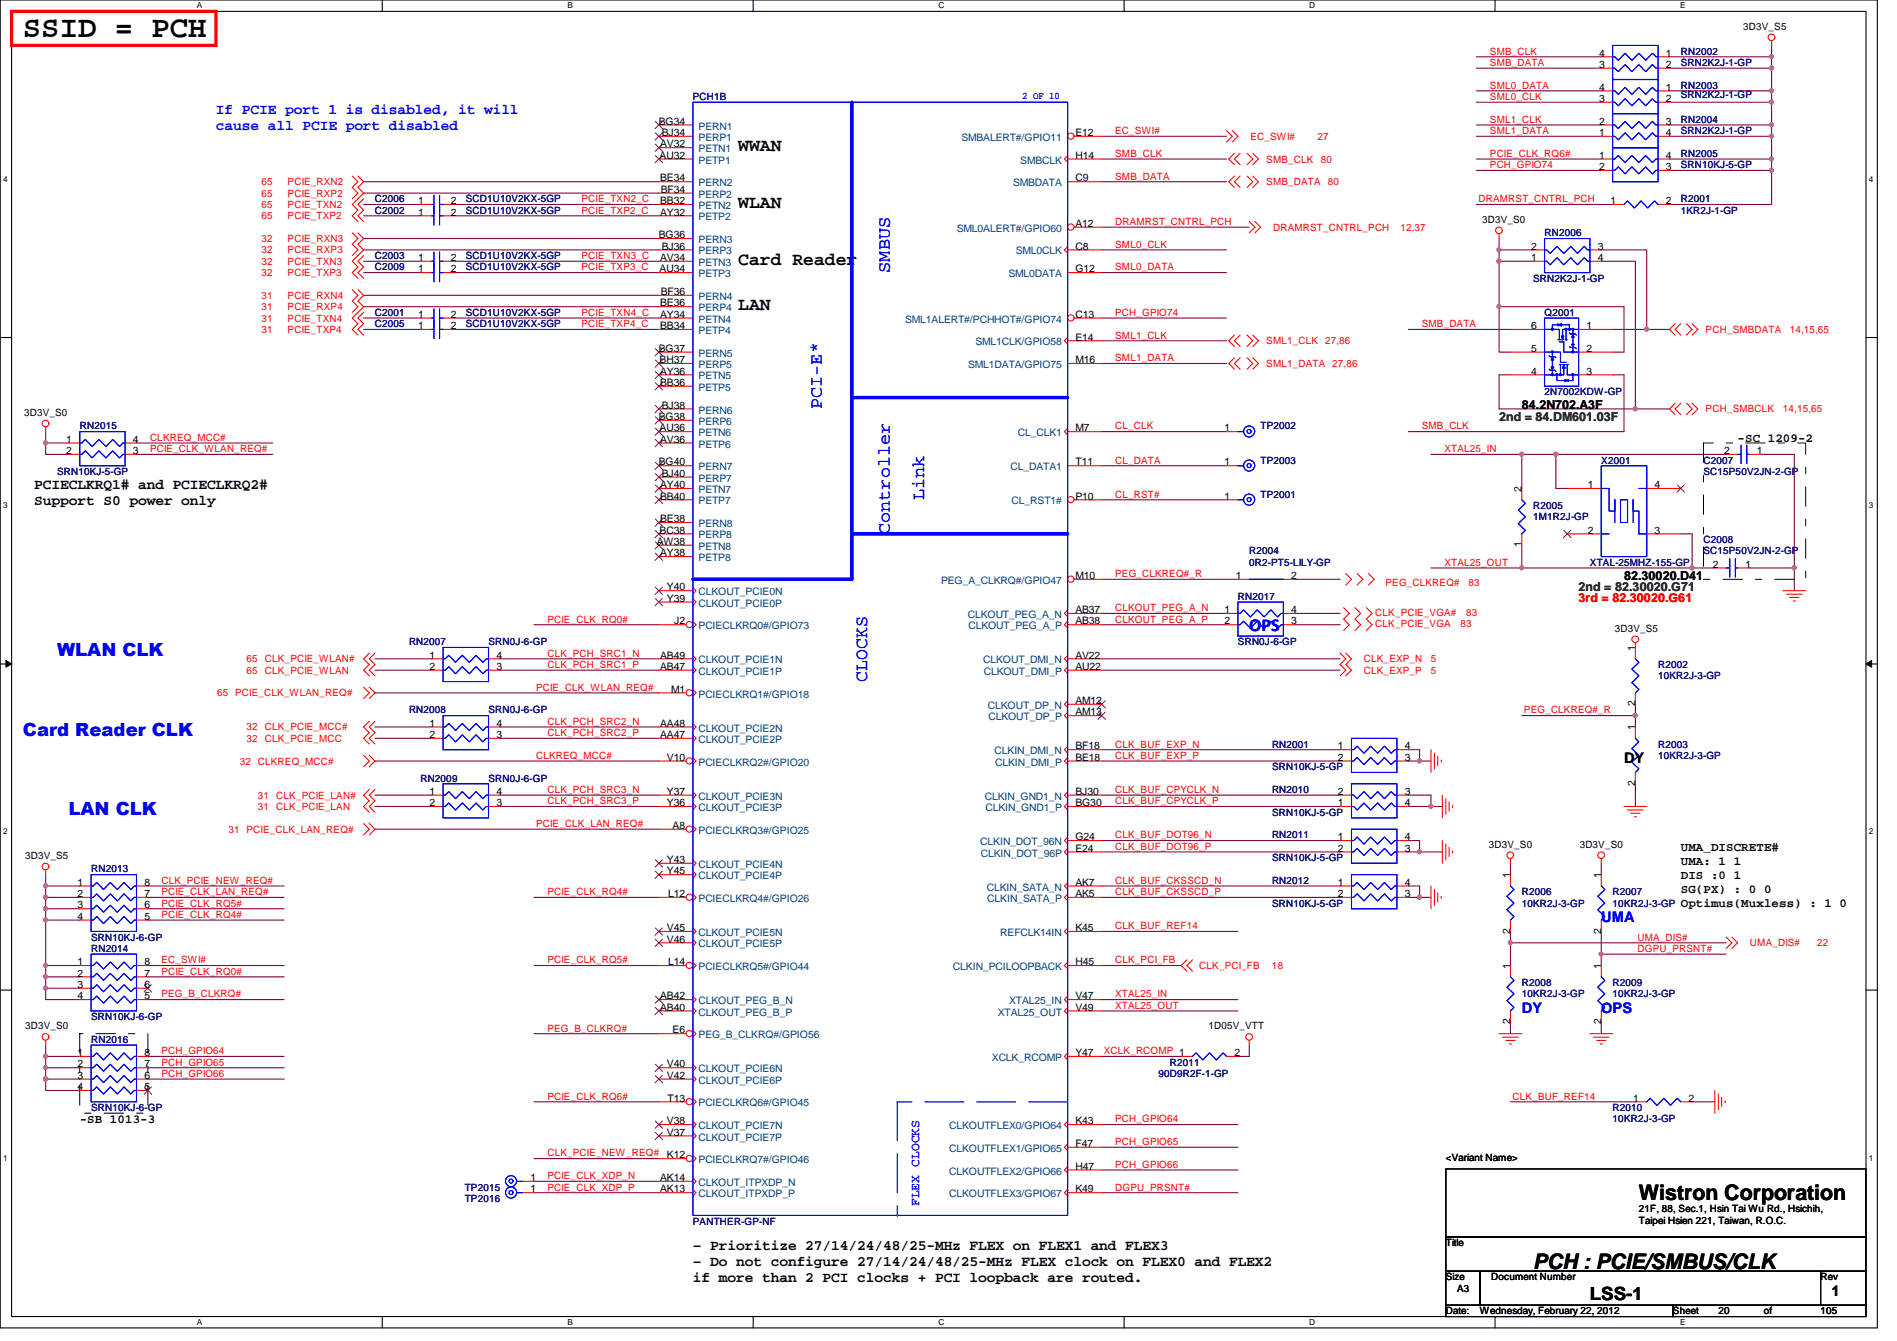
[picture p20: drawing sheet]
<svg xmlns="http://www.w3.org/2000/svg" width="297mm" height="210mm" viewBox="0 0 297 210" stroke-linecap="round" stroke-linejoin="round" font-family="sans-serif">
<defs><g id="words">
<text font-size="4.8" x="3.6" y="5.8">SSID = PCH</text>
<g font-size="3.3">
<text x="256.6" y="187.9">Wistron Corporation</text>
<text x="240.1" y="198.6">PCH : PCIE/SMBUS/CLK</text>
</g>
<g font-size="2.8">
<text x="115.6" y="23.7">WWAN</text>
<text x="115.6" y="32.6">WLAN</text>
<text x="115.6" y="41.5">Card Reader</text>
<text x="115.6" y="48.6">LAN</text>
<text x="249" y="203.5">LSS-1</text>
</g>
<g font-size="2.8" fill="#00f">
<text x="139.4" y="42.7" transform="rotate(-90 139.4 42.7)">SMBUS</text>
<text x="128.7" y="64" transform="rotate(-90 128.7 64)">PCI-E*</text>
<text x="139.4" y="83.6" transform="rotate(-90 139.4 83.6)">Controller</text>
<text x="144.7" y="78.2" transform="rotate(-90 144.7 78.2)">Link</text>
<text x="195.6" y="98.7">OPS</text>
<text x="8.9" y="102.7">WLAN CLK</text>
<text x="135.8" y="106.7" transform="rotate(-90 135.8 106.7)">CLOCKS</text>
<text x="3.6" y="115.1">Card Reader CLK</text>
<text x="10.7" y="127.6">LAN CLK</text>
</g>
<g font-size="2.3" fill="#00f">
<text x="33.8" y="17.9">If PCIE port 1 is disabled, it will</text>
<text x="33.8" y="20.4">cause all PCIE port disabled</text>
<text x="250.7" y="144.4">UMA</text>
<text x="238.3" y="158.6">DY</text>
<text x="250.7" y="158.6">OPS</text>
</g>
<g font-size="2.3">
<text x="5.4" y="76.5">PCIECLKRQ1# and PCIECLKRQ2#</text>
<text x="5.4" y="79.1">Support S0 power only</text>
<text x="254.3" y="119.5">DY</text>
<text x="108.5" y="195.7">– Prioritize 27/14/24/48/25-MHz FLEX on FLEX1 and FLEX3</text>
<text x="108.5" y="198.2">– Do not configure 27/14/24/48/25-MHz FLEX clock on FLEX0 and FLEX2</text>
<text x="108.5" y="200.7">if more than 2 PCI clocks + PCI loopback are routed.</text>
<text x="286.8" y="202.9">1</text>
</g>
<g font-size="1.9" fill="#008000">
<text x="234.7" y="65.8">2nd = 84.DM601.03F</text>
<text x="247.2" y="92.5">2nd = 82.30020.G71</text>
</g>
<g font-size="1.9">
<text x="238.3" y="64.1">84.2N702.A3F</text>
<text x="272.1" y="69.2">-SC 1209-2</text>
<text x="254.3" y="90.7">82.30020.D41</text>
<text x="263.2" y="133.2">UMA_DISCRETE#</text>
<text x="263.2" y="135.4">UMA: 1 1</text>
<text x="263.2" y="137.6">DIS :0 1</text>
<text x="263.2" y="139.8">SG(PX) : 0 0</text>
<text x="263.2" y="142">Optimus(Muxless) : 1 0</text>
<text x="12.5" y="175.9">-SB 1013-3</text>
</g>
<text font-size="1.9" fill="#f00" x="247.2" y="94.3">3rd = 82.30020.G61</text>
<text font-size="1.9" fill="#00f" x="143.9" y="188.8" transform="rotate(-90 143.9 188.8)">FLEX CLOCKS</text>
<g font-size="1.6">
<text x="273" y="4.7">3D3V_S5</text>
<text x="250.4" y="10.6">3</text>
<text x="250.4" y="8.8">4</text>
<text x="260.9" y="8.8">1</text>
<text x="260.9" y="10.6">2</text>
<text x="250.4" y="16">3</text>
<text x="250.4" y="14.2">4</text>
<text x="260.9" y="14.2">1</text>
<text x="260.9" y="16">2</text>
<text x="103.2" y="19.5">BG34</text>
<text x="103.4" y="23.1">AV32</text>
<text x="103.6" y="21.3">BJ34</text>
<text x="168.4" y="21.3">E12</text>
<text x="250.4" y="21.3">1</text>
<text x="250.4" y="19.5">2</text>
<text x="260.9" y="19.5">3</text>
<text x="260.9" y="21.3">4</text>
<text x="103.3" y="24.8">AU32</text>
<text x="103.4" y="28.4">BE34</text>
<text x="168.4" y="24.8">H14</text>
<text x="168.4" y="28.4">C9</text>
<text x="250.4" y="24.8">1</text>
<text x="250.4" y="26.6">2</text>
<text x="260.9" y="26.6">3</text>
<text x="260.9" y="24.8">4</text>
<text x="65.5" y="33.7">1</text>
<text x="65.5" y="32">1</text>
<text x="70.6" y="33.7">2</text>
<text x="70.6" y="32">2</text>
<text x="103.4" y="32">BB32</text>
<text x="103.4" y="33.7">AY32</text>
<text x="103.5" y="30.2">BF34</text>
<text x="168.4" y="35.5">A12</text>
<text x="232.1" y="34.9">3D3V_S0</text>
<text x="252.2" y="32">1</text>
<text x="260.9" y="32">2</text>
<text x="65.5" y="40.9">1</text>
<text x="70.6" y="40.9">2</text>
<text x="103.2" y="37.3">BG36</text>
<text x="103.4" y="40.9">AV34</text>
<text x="103.6" y="39.1">BJ36</text>
<text x="168.4" y="39.1">C8</text>
<text x="239.7" y="40.9">1</text>
<text x="239.7" y="39.1">2</text>
<text x="250.2" y="39.1">3</text>
<text x="250.2" y="40.9">4</text>
<text x="65.5" y="42.6">1</text>
<text x="70.6" y="42.6">2</text>
<text x="103.3" y="42.6">AU34</text>
<text x="103.4" y="48">BE36</text>
<text x="103.5" y="46.2">BF36</text>
<text x="168.4" y="42.6">G12</text>
<text x="65.5" y="49.7">1</text>
<text x="65.5" y="51.5">1</text>
<text x="70.6" y="49.7">2</text>
<text x="70.6" y="51.5">2</text>
<text x="103.4" y="49.7">AY34</text>
<text x="103.4" y="51.5">BB34</text>
<text x="168.4" y="49.7">C13</text>
<text x="168.4" y="53.3">E14</text>
<text x="239.7" y="51.5">6</text>
<text x="248.4" y="51.5">1</text>
<text x="103.2" y="55.1">BG37</text>
<text x="103.3" y="56.9">BH37</text>
<text x="103.4" y="58.6">AY36</text>
<text x="168.4" y="56.9">M16</text>
<text x="239.7" y="58.6">4</text>
<text x="239.7" y="55.1">5</text>
<text x="248.4" y="55.1">2</text>
<text x="248.4" y="58.6">3</text>
<text x="3.8" y="65.1">3D3V_S0</text>
<text x="103.2" y="65.7">BG38</text>
<text x="103.4" y="60.4">BB36</text>
<text x="103.6" y="64">BJ38</text>
<text x="10.4" y="69.3">1</text>
<text x="10.4" y="71.1">2</text>
<text x="20.8" y="71.1">3</text>
<text x="20.8" y="69.3">4</text>
<text x="103.3" y="67.5">AU36</text>
<text x="103.4" y="69.3">AV36</text>
<text x="168.4" y="67.5">M7</text>
<text x="191.7" y="67.5">1</text>
<text x="270" y="71.1">2</text>
<text x="275.1" y="71.1">1</text>
<text x="103.2" y="72.9">BG40</text>
<text x="103.4" y="76.4">AY40</text>
<text x="103.6" y="74.6">BJ40</text>
<text x="168.4" y="72.9">T11</text>
<text x="191.7" y="72.9">1</text>
<text x="238.2" y="77" transform="rotate(-90 238.2 77)">2</text>
<text x="248.6" y="76.4">1</text>
<text x="259.1" y="76.4">4</text>
<text x="103.3" y="83.5">BC38</text>
<text x="103.4" y="81.7">BE38</text>
<text x="103.4" y="78.2">BB40</text>
<text x="168.4" y="78.2">P10</text>
<text x="191.7" y="78.2">1</text>
<text x="248.6" y="83.5">2</text>
<text x="259.1" y="83.5">3</text>
<text x="102.8" y="85.3">AW38</text>
<text x="103.4" y="87.1">AY38</text>
<text x="238.2" y="85.7" transform="rotate(-90 238.2 85.7)">1</text>
<text x="268.2" y="88.9">2</text>
<text x="273.3" y="88.9">1</text>
<text x="104.4" y="92.4">Y40</text>
<text x="104.4" y="94.2">Y39</text>
<text x="168.4" y="96">AB37</text>
<text x="168.4" y="90.6">M10</text>
<text x="191.7" y="96">1</text>
<text x="193.5" y="90.6">1</text>
<text x="202.2" y="90.6">2</text>
<text x="202.2" y="96">4</text>
<text x="105.6" y="97.7">J2</text>
<text x="168.4" y="97.7">AB38</text>
<text x="191.7" y="97.7">2</text>
<text x="202.2" y="97.7">3</text>
<text x="252.9" y="98.9">3D3V_S5</text>
<text x="256" y="101.9" transform="rotate(-90 256 101.9)">1</text>
<text x="67.3" y="103.1">1</text>
<text x="67.3" y="104.9">2</text>
<text x="77.7" y="104.9">3</text>
<text x="77.7" y="103.1">4</text>
<text x="103.4" y="103.1">AB49</text>
<text x="103.4" y="104.9">AB47</text>
<text x="168.4" y="103.1">AV22</text>
<text x="168.4" y="104.9">AU22</text>
<text x="67.3" y="113.7">1</text>
<text x="77.7" y="113.7">4</text>
<text x="103.4" y="113.7">AA48</text>
<text x="105.1" y="108.4">M1</text>
<text x="168.4" y="112">AM13</text>
<text x="168.4" y="110.2">AM12</text>
<text x="256" y="110.6" transform="rotate(-90 256 110.6)">2</text>
<text x="67.3" y="115.5">2</text>
<text x="77.7" y="115.5">3</text>
<text x="103.4" y="115.5">AA47</text>
<text x="104.4" y="119.1">V10</text>
<text x="168.4" y="117.3">BF18</text>
<text x="168.4" y="119.1">BE18</text>
<text x="209.5" y="117.3">1</text>
<text x="209.5" y="119.1">2</text>
<text x="220" y="119.1">3</text>
<text x="220" y="117.3">4</text>
<text x="256" y="114.3" transform="rotate(-90 256 114.3)">1</text>
<text x="67.3" y="124.4">1</text>
<text x="77.7" y="124.4">4</text>
<text x="104.4" y="124.4">Y37</text>
<text x="168.4" y="124.4">BJ30</text>
<text x="209.5" y="124.4">2</text>
<text x="220" y="124.4">3</text>
<text x="256" y="123" transform="rotate(-90 256 123)">2</text>
<text x="67.3" y="126.2">2</text>
<text x="77.7" y="126.2">3</text>
<text x="104.4" y="126.2">Y36</text>
<text x="105.3" y="129.8">A8</text>
<text x="168.4" y="126.2">BG30</text>
<text x="168.4" y="131.5">G24</text>
<text x="209.5" y="126.2">1</text>
<text x="209.5" y="131.5">1</text>
<text x="220" y="126.2">4</text>
<text x="220" y="131.5">4</text>
<text x="3.9" y="134.5">3D3V_S5</text>
<text x="104.4" y="135.1">Y43</text>
<text x="104.4" y="136.9">Y45</text>
<text x="168.4" y="133.3">E24</text>
<text x="209.5" y="133.3">2</text>
<text x="220" y="133.3">3</text>
<text x="233.1" y="132.7">3D3V_S0</text>
<text x="236.5" y="137.5" transform="rotate(-90 236.5 137.5)">1</text>
<text x="247.4" y="132.7">3D3V_S0</text>
<text x="250.7" y="137.5" transform="rotate(-90 250.7 137.5)">1</text>
<text x="12.1" y="138.6">1</text>
<text x="12.1" y="140.4">2</text>
<text x="12.1" y="142.2">3</text>
<text x="12.1" y="144">4</text>
<text x="22.6" y="144">5</text>
<text x="22.6" y="142.2">6</text>
<text x="22.6" y="140.4">7</text>
<text x="22.6" y="138.6">8</text>
<text x="104.6" y="140.4">L12</text>
<text x="168.4" y="138.6">AK7</text>
<text x="168.4" y="140.4">AK5</text>
<text x="209.5" y="138.6">1</text>
<text x="209.5" y="140.4">2</text>
<text x="220" y="140.4">3</text>
<text x="220" y="138.6">4</text>
<text x="104.4" y="145.8">V45</text>
<text x="104.4" y="147.5">V46</text>
<text x="168.4" y="145.8">K45</text>
<text x="236.5" y="146.1" transform="rotate(-90 236.5 146.1)">2</text>
<text x="250.7" y="146.1" transform="rotate(-90 250.7 146.1)">2</text>
<text x="12.1" y="151.1">1</text>
<text x="12.1" y="152.9">2</text>
<text x="12.1" y="154.6">3</text>
<text x="22.6" y="154.6">6</text>
<text x="22.6" y="152.9">7</text>
<text x="22.6" y="151.1">8</text>
<text x="104.6" y="151.1">L14</text>
<text x="168.4" y="151.1">H45</text>
<text x="236.5" y="151.7" transform="rotate(-90 236.5 151.7)">1</text>
<text x="250.7" y="151.7" transform="rotate(-90 250.7 151.7)">1</text>
<text x="3.9" y="161.1">3D3V_S0</text>
<text x="12.1" y="156.4">4</text>
<text x="22.6" y="156.4">5</text>
<text x="103.4" y="158.2">AB40</text>
<text x="103.4" y="156.4">AB42</text>
<text x="105.3" y="161.8">E6</text>
<text x="168.4" y="158.2">V49</text>
<text x="168.4" y="156.4">V47</text>
<text x="189.2" y="161.1">1D05V_VTT</text>
<text x="236.5" y="160.4" transform="rotate(-90 236.5 160.4)">2</text>
<text x="250.7" y="160.4" transform="rotate(-90 250.7 160.4)">2</text>
<text x="12.1" y="165.3">1</text>
<text x="12.1" y="167.1">2</text>
<text x="22.6" y="167.1">7</text>
<text x="22.6" y="165.3">8</text>
<text x="104.4" y="167.1">V40</text>
<text x="168.4" y="165.3">Y47</text>
<text x="193.3" y="165.3">2</text>
<text x="12.1" y="168.9">3</text>
<text x="12.1" y="170.6">4</text>
<text x="22.6" y="170.6">5</text>
<text x="22.6" y="168.9">6</text>
<text x="104.4" y="168.9">V42</text>
<text x="104.5" y="172.4">T13</text>
<text x="255.7" y="172.4">1</text>
<text x="264.4" y="172.4">2</text>
<text x="104.4" y="176">V38</text>
<text x="104.4" y="177.8">V37</text>
<text x="168.4" y="176">K43</text>
<text x="168.4" y="179.5">F47</text>
<text x="83.1" y="184.9">1</text>
<text x="103.4" y="184.9">AK14</text>
<text x="104.4" y="181.3">K12</text>
<text x="168.4" y="183.1">H47</text>
<text x="226.4" y="181.7">&lt;Variant Name&gt;</text>
<text x="83.1" y="186.6">1</text>
<text x="103.4" y="186.6">AK13</text>
<text x="168.4" y="186.6">K49</text>
<text x="256.6" y="189.7">21F, 88, Sec.1, Hsin Tai Wu Rd., Hsichih,</text>
<text x="256.6" y="191.6">Taipei Hsien 221, Taiwan, R.O.C.</text>
<text x="226.4" y="195.1">Title</text>
<text x="226.4" y="200.4">Size</text>
<text x="228.2" y="202.2">A3</text>
<text x="233.5" y="200.4">Document Number</text>
<text x="285.1" y="200.4">Rev</text>
<text x="226.4" y="205.7">Date:</text>
<text x="231.7" y="205.7">Wednesday, February 22, 2012</text>
<text x="262" y="205.7">Sheet</text>
<text x="269.1" y="205.7">20</text>
<text x="276.2" y="205.7">of</text>
<text x="285.1" y="205.7">105</text>
</g>
<g font-size="1.6" fill="#f00">
<text x="233.3" y="8.6">SMB_CLK</text>
<text x="233.3" y="10.3">SMB_DATA</text>
<text x="233.3" y="13.9">SML0_DATA</text>
<text x="233.3" y="15.7">SML0_CLK</text>
<text x="174.6" y="21">EC_SWI#</text>
<text x="195.8" y="21.9">EC_SWI#</text>
<text x="206.3" y="21.9">27</text>
<text x="233.3" y="21">SML1_DATA</text>
<text x="233.3" y="19.2">SML1_CLK</text>
<text x="40.9" y="29">65</text>
<text x="45" y="29">PCIE_RXN2</text>
<text x="174.6" y="28.1">SMB_DATA</text>
<text x="174.6" y="24.6">SMB_CLK</text>
<text x="198.3" y="25.4">SMB_CLK</text>
<text x="198.3" y="29">SMB_DATA 80</text>
<text x="206.8" y="25.4">80</text>
<text x="233.3" y="24.6">PCIE_CLK_RQ6#</text>
<text x="233.3" y="26.3">PCH_GPIO74</text>
<text x="40.9" y="32.6">65</text>
<text x="40.9" y="34.3">65</text>
<text x="40.9" y="30.8">65</text>
<text x="45" y="32.6">PCIE_TXN2</text>
<text x="45" y="34.3">PCIE_TXP2</text>
<text x="45" y="30.8">PCIE_RXP2</text>
<text x="91.1" y="31.7">PCIE_TXN2_C</text>
<text x="91.1" y="33.4">PCIE_TXP2_C</text>
<text x="174.6" y="35.2">DRAMRST_CNTRL_PCH</text>
<text x="231.5" y="31.7">DRAMRST_CNTRL_PCH</text>
<text x="40.9" y="41.4">32</text>
<text x="40.9" y="37.9">32</text>
<text x="40.9" y="39.7">32</text>
<text x="45" y="41.4">PCIE_TXN3</text>
<text x="45" y="37.9">PCIE_RXN3</text>
<text x="45" y="39.7">PCIE_RXP3</text>
<text x="91.1" y="40.6">PCIE_TXN3_C</text>
<text x="174.6" y="38.8">SML0_CLK</text>
<text x="199.3" y="36.1">DRAMRST_CNTRL_PCH</text>
<text x="219.3" y="36.1">12,37</text>
<text x="40.9" y="46.8">31</text>
<text x="40.9" y="43.2">32</text>
<text x="45" y="46.8">PCIE_RXN4</text>
<text x="45" y="43.2">PCIE_TXP3</text>
<text x="91.1" y="42.3">PCIE_TXP3_C</text>
<text x="174.6" y="42.3">SML0_DATA</text>
<text x="40.9" y="50.3">31</text>
<text x="40.9" y="52.1">31</text>
<text x="40.9" y="48.6">31</text>
<text x="45" y="50.3">PCIE_TXN4</text>
<text x="45" y="52.1">PCIE_TXP4</text>
<text x="45" y="48.6">PCIE_RXP4</text>
<text x="91.1" y="51.2">PCIE_TXP4_C</text>
<text x="91.1" y="49.4">PCIE_TXN4_C</text>
<text x="174.6" y="49.4">PCH_GPIO74</text>
<text x="174.6" y="53">SML1_CLK</text>
<text x="198.3" y="53.9">SML1_CLK</text>
<text x="207.5" y="53.9">27,86</text>
<text x="222.6" y="51.2">SMB_DATA</text>
<text x="267.1" y="52.1">PCH_SMBDATA</text>
<text x="280.2" y="52.1">14,15,65</text>
<text x="174.6" y="56.6">SML1_DATA</text>
<text x="198.3" y="57.4">SML1_DATA 27,86</text>
<text x="267.1" y="64.6">PCH_SMBCLK</text>
<text x="279.2" y="64.6">14,15,65</text>
<text x="23.5" y="69">CLKREQ_MCC#</text>
<text x="23.5" y="70.8">PCIE_CLK_WLAN_REQ#</text>
<text x="174.6" y="67.2">CL_CLK</text>
<text x="222.6" y="67.2">SMB_CLK</text>
<text x="226.2" y="70.8">XTAL25_IN</text>
<text x="174.6" y="72.6">CL_DATA</text>
<text x="174.6" y="77.9">CL_RST#</text>
<text x="226.2" y="88.6">XTAL25_OUT</text>
<text x="174.6" y="90.3">PEG_CLKREQ#_R</text>
<text x="174.6" y="95.7">CLKOUT_PEG_A_N</text>
<text x="217" y="91.8">PEG_CLKREQ#</text>
<text x="230" y="91.8">83</text>
<text x="85.7" y="97.5">PCIE_CLK_RQ0#</text>
<text x="174.6" y="97.5">CLKOUT_PEG_A_P</text>
<text x="215.3" y="96.4">CLK_PCIE_VGA#</text>
<text x="215.3" y="98.2">CLK_PCIE_VGA</text>
<text x="228.7" y="98.2">83</text>
<text x="229.6" y="96.4">83</text>
<text x="38.6" y="103.7">65</text>
<text x="38.6" y="105.5">65</text>
<text x="41.5" y="103.7">CLK_PCIE_WLAN#</text>
<text x="41.5" y="105.5">CLK_PCIE_WLAN</text>
<text x="85.7" y="104.6">CLK_PCH_SRC1_P</text>
<text x="85.7" y="102.8">CLK_PCH_SRC1_N</text>
<text x="213.6" y="103.7">CLK_EXP_N</text>
<text x="213.6" y="105.5">CLK_EXP_P</text>
<text x="224.1" y="103.7">5</text>
<text x="224.1" y="105.5">5</text>
<text x="34" y="109">65 PCIE_CLK_WLAN_REQ#</text>
<text x="83.9" y="108.1">PCIE_CLK_WLAN_REQ#</text>
<text x="85.7" y="113.5">CLK_PCH_SRC2_N</text>
<text x="238.6" y="111.7">PEG_CLKREQ#_R</text>
<text x="37.5" y="119.7">32 CLKREQ_MCC#</text>
<text x="38.6" y="114.3">32</text>
<text x="38.6" y="116.1">32</text>
<text x="41.5" y="114.3">CLK_PCIE_MCC#</text>
<text x="41.5" y="116.1">CLK_PCIE_MCC</text>
<text x="83.9" y="118.8">CLKREQ_MCC#</text>
<text x="85.7" y="115.2">CLK_PCH_SRC2_P</text>
<text x="174.6" y="117">CLK_BUF_EXP_N</text>
<text x="174.6" y="118.8">CLK_BUF_EXP_P</text>
<text x="40.4" y="125">31</text>
<text x="43.3" y="125">CLK_PCIE_LAN#</text>
<text x="85.7" y="125.9">CLK_PCH_SRC3_P</text>
<text x="85.7" y="124.1">CLK_PCH_SRC3_N</text>
<text x="174.6" y="124.1">CLK_BUF_CPYCLK_N</text>
<text x="174.6" y="125.9">CLK_BUF_CPYCLK_P</text>
<text x="35.8" y="130.3">31 PCIE_CLK_LAN_REQ#</text>
<text x="40.4" y="126.8">31</text>
<text x="43.3" y="126.8">CLK_PCIE_LAN</text>
<text x="83.9" y="129.5">PCIE_CLK_LAN_REQ#</text>
<text x="174.6" y="131.2">CLK_BUF_DOT96_N</text>
<text x="174.6" y="133">CLK_BUF_DOT96_P</text>
<text x="25.3" y="143.7">PCIE_CLK_RQ4#</text>
<text x="25.3" y="140.1">PCIE_CLK_LAN_REQ#</text>
<text x="25.3" y="141.9">PCIE_CLK_RQ5#</text>
<text x="25.3" y="138.3">CLK_PCIE_NEW_REQ#</text>
<text x="85.7" y="140.1">PCIE_CLK_RQ4#</text>
<text x="174.6" y="140.1">CLK_BUF_CKSSCD_P</text>
<text x="174.6" y="138.3">CLK_BUF_CKSSCD_N</text>
<text x="174.6" y="145.5">CLK_BUF_REF14</text>
<text x="256.4" y="149">DGPU_PRSNT#</text>
<text x="256.4" y="147.2">UMA_DIS#</text>
<text x="274" y="148.1">UMA_DIS#</text>
<text x="284.5" y="148.1">22</text>
<text x="25.3" y="150.8">EC_SWI#</text>
<text x="25.3" y="152.6">PCIE_CLK_RQ0#</text>
<text x="85.7" y="150.8">PCIE_CLK_RQ5#</text>
<text x="174.6" y="150.8">CLK_PCI_FB</text>
<text x="187.8" y="151.7">CLK_PCI_FB</text>
<text x="199.2" y="151.7">18</text>
<text x="25.3" y="156.1">PEG_B_CLKRQ#</text>
<text x="85.7" y="161.5">PEG_B_CLKRQ#</text>
<text x="174.6" y="156.1">XTAL25_IN</text>
<text x="174.6" y="157.9">XTAL25_OUT</text>
<text x="25.3" y="166.8">PCH_GPIO65</text>
<text x="25.3" y="165">PCH_GPIO64</text>
<text x="172.8" y="165">XCLK_RCOMP 1</text>
<text x="25.3" y="168.6">PCH_GPIO66</text>
<text x="85.7" y="172.1">PCIE_CLK_RQ6#</text>
<text x="236.9" y="172.1">CLK_BUF_REF14</text>
<text x="174.6" y="175.7">PCH_GPIO64</text>
<text x="174.6" y="179.2">PCH_GPIO65</text>
<text x="85.7" y="184.6">PCIE_CLK_XDP_N</text>
<text x="85.7" y="181">CLK_PCIE_NEW_REQ#</text>
<text x="174.6" y="182.8">PCH_GPIO66</text>
<text x="85.7" y="186.4">PCIE_CLK_XDP_P</text>
<text x="174.6" y="186.4">DGPU_PRSNT#</text>
</g>
<g font-size="1.6" fill="#000080">
<text x="263.2" y="8.6">RN2002</text>
<text x="263.2" y="10.3">SRN2K2J-1-GP</text>
<text x="108.5" y="15.7">PCH1B</text>
<text x="263.2" y="13.9">RN2003</text>
<text x="263.2" y="15.3">SRN2K2J-1-GP</text>
<text x="263.2" y="19.2">RN2004</text>
<text x="263.2" y="21">SRN2K2J-1-GP</text>
<text x="263.2" y="24.6">RN2005</text>
<text x="263.2" y="26.3">SRN10KJ-5-GP</text>
<text x="58.7" y="33.4">C2002</text>
<text x="58.7" y="31.7">C2006</text>
<text x="72.9" y="33.4">SCD1U10V2KX-5GP</text>
<text x="72.9" y="31.7">SCD1U10V2KX-5GP</text>
<text x="263.2" y="31.7">R2001</text>
<text x="263.2" y="33.4">1KR2J-1-GP</text>
<text x="58.7" y="40.6">C2003</text>
<text x="72.9" y="40.6">SCD1U10V2KX-5GP</text>
<text x="241.8" y="37">RN2006</text>
<text x="58.7" y="42.3">C2009</text>
<text x="72.9" y="42.3">SCD1U10V2KX-5GP</text>
<text x="240.1" y="44.1">SRN2K2J-1-GP</text>
<text x="58.7" y="49.4">C2001</text>
<text x="58.7" y="51.2">C2005</text>
<text x="72.9" y="49.4">SCD1U10V2KX-5GP</text>
<text x="72.9" y="51.2">SCD1U10V2KX-5GP</text>
<text x="241.8" y="49.4">Q2001</text>
<text x="241.8" y="61.9">2N7002KDW-GP</text>
<text x="12.5" y="67.2">RN2015</text>
<text x="197.4" y="67.2">TP2002</text>
<text x="8.9" y="74.3">SRN10KJ-5-GP</text>
<text x="197.4" y="72.6">TP2003</text>
<text x="197.4" y="77.9">TP2001</text>
<text x="250.7" y="72.6">X2001</text>
<text x="266.7" y="72.6">C2007</text>
<text x="266.7" y="74.3">SC15P50V2JN-2-GP</text>
<text x="240.1" y="79.7">R2005</text>
<text x="240.1" y="81.4">1M1R2J-GP</text>
<text x="195.6" y="86.8">R2004</text>
<text x="195.6" y="88.6">0R2-PT5-LILY-GP</text>
<text x="249" y="88.6">XTAL-25MHZ-155-GP</text>
<text x="266.7" y="85">C2008</text>
<text x="266.7" y="86.8">SC15P50V2JN-2-GP</text>
<text x="193.8" y="93.9">RN2017</text>
<text x="64" y="101">RN2007</text>
<text x="76.5" y="101">SRN0J-6-GP</text>
<text x="193.8" y="101">SRN0J-6-GP</text>
<text x="259.6" y="104.6">R2002</text>
<text x="259.6" y="106.3">10KR2J-3-GP</text>
<text x="64" y="111.7">RN2008</text>
<text x="76.5" y="111.7">SRN0J-6-GP</text>
<text x="199.2" y="117">RN2001</text>
<text x="259.6" y="117">R2003</text>
<text x="259.6" y="118.8">10KR2J-3-GP</text>
<text x="65.8" y="122.3">RN2009</text>
<text x="76.5" y="122.3">SRN0J-6-GP</text>
<text x="199.2" y="124.1">RN2010</text>
<text x="199.2" y="120.6">SRN10KJ-5-GP</text>
<text x="199.2" y="127.7">SRN10KJ-5-GP</text>
<text x="199.2" y="131.2">RN2011</text>
<text x="14.3" y="136.6">RN2013</text>
<text x="199.2" y="134.8">SRN10KJ-5-GP</text>
<text x="199.2" y="138.3">RN2012</text>
<text x="199.2" y="141.9">SRN10KJ-5-GP</text>
<text x="238.3" y="140.1">R2006</text>
<text x="238.3" y="141.9">10KR2J-3-GP</text>
<text x="252.5" y="140.1">R2007</text>
<text x="252.5" y="141.9">10KR2J-3-GP</text>
<text x="14.3" y="149">RN2014</text>
<text x="14.3" y="147.2">SRN10KJ-6-GP</text>
<text x="238.3" y="154.3">R2008</text>
<text x="252.5" y="154.3">R2009</text>
<text x="14.3" y="159.7">SRN10KJ-6-GP</text>
<text x="238.3" y="156.1">10KR2J-3-GP</text>
<text x="252.5" y="156.1">10KR2J-3-GP</text>
<text x="14.3" y="163.2">RN2016</text>
<text x="183.2" y="166.8">R2011</text>
<text x="14.3" y="173.9">SRN10KJ-6-GP</text>
<text x="181.4" y="168.6">90D9R2F-1-GP</text>
<text x="252.5" y="173.9">R2010</text>
<text x="252.5" y="175.7">10KR2J-3-GP</text>
<text x="72.8" y="188.1">TP2016</text>
<text x="72.8" y="186.4">TP2015</text>
<text x="108.5" y="191.7">PANTHER-GP-NF</text>
</g>
<text font-size="1.6" fill="#00f" x="160.1" y="15.5">2 OF 10</text>
<g font-size="1.6" fill="#004080">
<text x="109.4" y="20.3">PERN1</text>
<text x="109.4" y="22.1">PERP1</text>
<text x="109.4" y="23.8">PETN1</text>
<text x="150.5" y="22.1">SMBALERT#/GPIO11</text>
<text x="109.4" y="29.2">PERN2</text>
<text x="109.4" y="25.6">PETP1</text>
<text x="158.6" y="29.2">SMBDATA</text>
<text x="159.8" y="25.6">SMBCLK</text>
<text x="109.4" y="30.9">PERP2</text>
<text x="109.4" y="32.7">PETN2</text>
<text x="109.4" y="34.5">PETP2</text>
<text x="109.4" y="38.1">PERN3</text>
<text x="109.4" y="39.8">PERP3</text>
<text x="109.4" y="41.6">PETN3</text>
<text x="149.8" y="36.3">SML0ALERT#/GPIO60</text>
<text x="159" y="39.8">SML0CLK</text>
<text x="109.4" y="46.9">PERN4</text>
<text x="109.4" y="43.4">PETP3</text>
<text x="157.9" y="43.4">SML0DATA</text>
<text x="109.4" y="48.7">PERP4</text>
<text x="109.4" y="50.5">PETN4</text>
<text x="109.4" y="52.3">PETP4</text>
<text x="141.7" y="50.5">SML1ALERT#/PCHHOT#/GPIO74</text>
<text x="109.4" y="55.8">PERN5</text>
<text x="109.4" y="57.6">PERP5</text>
<text x="109.4" y="59.4">PETN5</text>
<text x="151.6" y="57.6">SML1DATA/GPIO75</text>
<text x="152.7" y="54.1">SML1CLK/GPIO58</text>
<text x="109.4" y="64.7">PERN6</text>
<text x="109.4" y="61.2">PETP5</text>
<text x="109.4" y="66.5">PERP6</text>
<text x="109.4" y="68.3">PETN6</text>
<text x="109.4" y="70.1">PETP6</text>
<text x="159.4" y="68.3">CL_CLK1</text>
<text x="109.4" y="73.6">PERN7</text>
<text x="109.4" y="75.4">PERP7</text>
<text x="109.4" y="77.2">PETN7</text>
<text x="158.2" y="73.6">CL_DATA1</text>
<text x="109.4" y="82.5">PERN8</text>
<text x="109.4" y="79">PETP7</text>
<text x="158.4" y="79">CL_RST1#</text>
<text x="109.4" y="84.3">PERP8</text>
<text x="109.4" y="86.1">PETN8</text>
<text x="109.4" y="87.8">PETP8</text>
<text x="109.4" y="93.2">CLKOUT_PCIE0N</text>
<text x="109.4" y="95">CLKOUT_PCIE0P</text>
<text x="147.4" y="91.4">PEG_A_CLKRQ#/GPIO47</text>
<text x="109.4" y="98.5">PCIECLKRQ0#/GPIO73</text>
<text x="151.6" y="96.7">CLKOUT_PEG_A_N</text>
<text x="151.6" y="98.5">CLKOUT_PEG_A_P</text>
<text x="109.4" y="103.8">CLKOUT_PCIE1N</text>
<text x="109.4" y="105.6">CLKOUT_PCIE1P</text>
<text x="154" y="103.8">CLKOUT_DMI_N</text>
<text x="154" y="105.6">CLKOUT_DMI_P</text>
<text x="109.4" y="109.2">PCIECLKRQ1#/GPIO18</text>
<text x="154.7" y="111">CLKOUT_DP_N</text>
<text x="154.8" y="112.7">CLKOUT_DP_P</text>
<text x="109.4" y="114.5">CLKOUT_PCIE2N</text>
<text x="109.4" y="116.3">CLKOUT_PCIE2P</text>
<text x="109.4" y="119.8">PCIECLKRQ2#/GPIO20</text>
<text x="155.7" y="118.1">CLKIN_DMI_N</text>
<text x="155.8" y="119.8">CLKIN_DMI_P</text>
<text x="109.4" y="125.2">CLKOUT_PCIE3N</text>
<text x="154.2" y="125.2">CLKIN_GND1_N</text>
<text x="109.4" y="127">CLKOUT_PCIE3P</text>
<text x="109.4" y="130.5">PCIECLKRQ3#/GPIO25</text>
<text x="154.3" y="127">CLKIN_GND1_P</text>
<text x="109.4" y="135.8">CLKOUT_PCIE4N</text>
<text x="109.4" y="137.6">CLKOUT_PCIE4P</text>
<text x="153.5" y="132.3">CLKIN_DOT_96N</text>
<text x="153.6" y="134.1">CLKIN_DOT_96P</text>
<text x="109.4" y="141.2">PCIECLKRQ4#/GPIO26</text>
<text x="154.5" y="139.4">CLKIN_SATA_N</text>
<text x="154.6" y="141.2">CLKIN_SATA_P</text>
<text x="109.4" y="146.5">CLKOUT_PCIE5N</text>
<text x="109.4" y="148.3">CLKOUT_PCIE5P</text>
<text x="156.6" y="146.5">REFCLK14IN</text>
<text x="109.4" y="151.8">PCIECLKRQ5#/GPIO44</text>
<text x="149.2" y="151.8">CLKIN_PCILOOPBACK</text>
<text x="109.4" y="159">CLKOUT_PEG_B_P</text>
<text x="109.4" y="157.2">CLKOUT_PEG_B_N</text>
<text x="156.2" y="159">XTAL25_OUT</text>
<text x="158" y="157.2">XTAL25_IN</text>
<text x="109.4" y="162.5">PEG_B_CLKRQ#/GPIO56</text>
<text x="109.4" y="167.9">CLKOUT_PCIE6N</text>
<text x="155.3" y="166.1">XCLK_RCOMP</text>
<text x="109.4" y="169.6">CLKOUT_PCIE6P</text>
<text x="109.4" y="173.2">PCIECLKRQ6#/GPIO45</text>
<text x="109.4" y="176.7">CLKOUT_PCIE7N</text>
<text x="109.4" y="178.5">CLKOUT_PCIE7P</text>
<text x="148.6" y="176.7">CLKOUTFLEX0/GPIO64</text>
<text x="109.4" y="182.1">PCIECLKRQ7#/GPIO46</text>
<text x="109.4" y="185.6">CLKOUT_ITPXDP_N</text>
<text x="148.6" y="180.3">CLKOUTFLEX1/GPIO65</text>
<text x="148.6" y="183.9">CLKOUTFLEX2/GPIO66</text>
<text x="109.4" y="187.4">CLKOUT_ITPXDP_P</text>
<text x="148.6" y="187.4">CLKOUTFLEX3/GPIO67</text>
</g>
<g font-size="1.3">
<text x="30.8" y="1.3">A</text>
<text x="88.9" y="1.3">B</text>
<text x="146.9" y="1.3">C</text>
<text x="205" y="1.3">D</text>
<text x="263.1" y="1.3">E</text>
<text x=".5" y="28.4">4</text>
<text x="292.6" y="28.4">4</text>
<text x=".5" y="79.5">3</text>
<text x="292.6" y="79.5">3</text>
<text x=".5" y="130.6">2</text>
<text x="292.6" y="130.6">2</text>
<text x=".5" y="181.7">1</text>
<text x="292.6" y="181.7">1</text>
<text x="30.8" y="207.4">A</text>
<text x="88.9" y="207.4">B</text>
<text x="146.9" y="207.4">C</text>
<text x="205" y="207.4">D</text>
<text x="263.1" y="207.4">E</text>
</g>
</g></defs>
<path d="M0 0h294v207.9h-294zM1.8 1.8h290.4v204.3h-290.4z" fill="none" stroke="#000" stroke-width=".17"/>
<g fill="#fff">
<path d="M30.8 .2h.8v1.4h-.8z"/>
<path d="M30.8 206.2h.8v1.4h-.8z"/>
</g>
<path d="M59.9 0v1.8M59.9 206.1v1.8" fill="none" stroke="#000" stroke-width=".17"/>
<g fill="#fff">
<path d="M88.9 .2h.8v1.4h-.8z"/>
<path d="M88.9 206.2h.8v1.4h-.8z"/>
</g>
<path d="M117.9 0v1.8M117.9 206.1v1.8" fill="none" stroke="#000" stroke-width=".17"/>
<g fill="#fff">
<path d="M146.9 .2h.9v1.4h-.9z"/>
<path d="M146.9 206.2h.9v1.4h-.9z"/>
</g>
<path d="M176 0v1.8M176 206.1v1.8" fill="none" stroke="#000" stroke-width=".17"/>
<g fill="#fff">
<path d="M205 .2h.9v1.4h-.9z"/>
<path d="M205 206.2h.9v1.4h-.9z"/>
</g>
<path d="M234.1 0v1.8M234.1 206.1v1.8" fill="none" stroke="#000" stroke-width=".17"/>
<g fill="#fff">
<path d="M263.1 .2h.8v1.4h-.8z"/>
<path d="M263.1 206.2h.8v1.4h-.8z"/>
<path d="M.5 27.3h.7v1.4h-.7z"/>
<path d="M292.6 27.3h.7v1.4h-.7z"/>
<path d="M.5 78.4h.7v1.4h-.7z"/>
<path d="M292.6 78.4h.7v1.4h-.7z"/>
</g>
<path d="M0 52.8h1.8M292.2 52.8h1.8" fill="none" stroke="#000" stroke-width=".17"/>
<g fill="#fff">
<path d="M.5 129.5h.7v1.4h-.7z"/>
<path d="M292.6 129.5h.7v1.4h-.7z"/>
</g>
<path d="M0 103.9h1.8M292.2 103.9h1.8" fill="none" stroke="#000" stroke-width=".17"/>
<path d="M.9 103.4l.9 .5-.9 .5zM292.2 103.9l.9-.5v1z" fill="#000"/>
<path d="M.9 103.4l.9 .5-.9 .5zM292.2 103.9l.9-.5v1z" fill="none" stroke="#000" stroke-width=".16"/>
<g fill="#fff">
<path d="M.5 180.5h.7v1.4h-.7z"/>
<path d="M292.6 180.5h.7v1.4h-.7z"/>
</g>
<path d="M0 155h1.8M292.2 155h1.8" fill="none" stroke="#000" stroke-width=".17"/>
<path d="M222.3 117.3v1.8h1.8" fill="none" stroke="#800040" stroke-width=".17"/>
<circle cx="222.3" cy="119.1" r=".32" fill="#f0f"/>
<circle cx="222.3" cy="119.1" r=".32" fill="none" stroke="#f0f" stroke-width=".17"/>
<path d="M220.5 117.3h1.8M220.5 119.1h1.8M222.3 131.6v1.7" fill="none" stroke="#800040" stroke-width=".17"/>
<circle cx="222.3" cy="133.3" r=".32" fill="#f0f"/>
<circle cx="222.3" cy="133.3" r=".32" fill="none" stroke="#f0f" stroke-width=".17"/>
<path d="M220.5 133.3h5.3M220.5 131.6h1.8M220.5 138.7h1.8v1.8h1.8M23.2 151.1h21.3M172.5 176h21.3M265 172.5h3.5" fill="none" stroke="#800040" stroke-width=".17"/>
<circle cx="222.3" cy="140.4" r=".32" fill="#f0f"/>
<circle cx="222.3" cy="140.4" r=".32" fill="none" stroke="#f0f" stroke-width=".17"/>
<path d="M265 83.6v5.3h-26.7" fill="none" stroke="#800040" stroke-width=".17"/>
<circle cx="238.3" cy="88.9" r=".32" fill="#f0f"/>
<circle cx="238.3" cy="88.9" r=".32" fill="none" stroke="#f0f" stroke-width=".17"/>
<path d="M231.2 8.9h19.5M277.4 14.2v1.8h-16M250.7 39.1h7.1M172.5 117.3h37.3M172.5 119.1h37.3M172.5 156.5h21.3M83.6 172.5h19.6" fill="none" stroke="#800040" stroke-width=".17"/>
<circle cx="277.4" cy="14.2" r=".32" fill="#f0f"/>
<circle cx="277.4" cy="14.2" r=".32" fill="none" stroke="#f0f" stroke-width=".17"/>
<path d="M172.5 21.3h19.6M56.9 48h46.3M172.5 49.8h19.6M224.1 71.1h14.2M238.3 85.3v3.6h-14.2M224.1 124.5v1.7M7.2 152.9v1.8h5.3M7.2 144v7.1M23.2 156.5h21.3M172.5 158.2h21.3M172.5 140.5h37.3M172.5 151.1h12.5" fill="none" stroke="#800040" stroke-width=".17"/>
<circle cx="7.1" cy="154.7" r=".32" fill="#f0f"/>
<circle cx="7.1" cy="154.7" r=".32" fill="none" stroke="#f0f" stroke-width=".17"/>
<circle cx="7.1" cy="152.9" r=".32" fill="#f0f"/>
<circle cx="7.1" cy="152.9" r=".32" fill="none" stroke="#f0f" stroke-width=".17"/>
<path d="M7.2 142.2v1.8h5.3" fill="none" stroke="#800040" stroke-width=".17"/>
<circle cx="7.1" cy="144" r=".32" fill="#f0f"/>
<circle cx="7.1" cy="144" r=".32" fill="none" stroke="#f0f" stroke-width=".17"/>
<circle cx="7.1" cy="142.2" r=".32" fill="#f0f"/>
<circle cx="7.1" cy="142.2" r=".32" fill="none" stroke="#f0f" stroke-width=".17"/>
<path d="M7.2 154.7v1.8h5.3M7.2 151.1h5.3M23.2 144h21.3" fill="none" stroke="#800040" stroke-width=".17"/>
<circle cx="7.1" cy="151.1" r=".32" fill="#f0f"/>
<circle cx="7.1" cy="151.1" r=".32" fill="none" stroke="#f0f" stroke-width=".17"/>
<path d="M7.2 140.5h5.3" fill="none" stroke="#800040" stroke-width=".17"/>
<circle cx="7.1" cy="140.4" r=".32" fill="#f0f"/>
<circle cx="7.1" cy="140.4" r=".32" fill="none" stroke="#f0f" stroke-width=".17"/>
<path d="M7.2 138.7v1.8" fill="none" stroke="#800040" stroke-width=".17"/>
<circle cx="7.1" cy="138.7" r=".32" fill="#f0f"/>
<circle cx="7.1" cy="138.7" r=".32" fill="none" stroke="#f0f" stroke-width=".17"/>
<path d="M7.2 142.2h5.3M7.2 151.1v1.8h5.3" fill="none" stroke="#800040" stroke-width=".17"/>
<circle cx="7.1" cy="142.2" r=".32" fill="#f0f"/>
<circle cx="7.1" cy="142.2" r=".32" fill="none" stroke="#f0f" stroke-width=".17"/>
<path d="M7.2 69.3v1.8h3.5M7.2 67.6v1.7h3.5M21.4 69.3h21.3M7.2 140.5v1.7M23.2 152.9h21.3" fill="none" stroke="#800040" stroke-width=".17"/>
<circle cx="7.1" cy="69.3" r=".32" fill="#f0f"/>
<circle cx="7.1" cy="69.3" r=".32" fill="none" stroke="#f0f" stroke-width=".17"/>
<path d="M231.2 32h21.3M231.2 24.9h19.5M234.7 39.1h5.4M277.4 26.7v5.3h-16M172.5 103.1h37.3M172.5 104.9h37.3M83.6 161.8h19.6M236.5 172.5h19.6M83.6 186.7h19.6M83.6 184.9h19.6M172.5 183.1h21.3" fill="none" stroke="#800040" stroke-width=".17"/>
<circle cx="234.7" cy="39.1" r=".32" fill="#f0f"/>
<circle cx="234.7" cy="39.1" r=".32" fill="none" stroke="#f0f" stroke-width=".17"/>
<path d="M234.7 39.1v1.8" fill="none" stroke="#800040" stroke-width=".17"/>
<circle cx="234.7" cy="40.9" r=".32" fill="#f0f"/>
<circle cx="234.7" cy="40.9" r=".32" fill="none" stroke="#f0f" stroke-width=".17"/>
<path d="M277.4 16v3.6h-16M234.7 40.9h5.4M250.7 40.9h5.4" fill="none" stroke="#800040" stroke-width=".17"/>
<circle cx="277.4" cy="16" r=".32" fill="#f0f"/>
<circle cx="277.4" cy="16" r=".32" fill="none" stroke="#f0f" stroke-width=".17"/>
<path d="M277.4 7.1v1.8h-16M261.4 26.7h16M172.5 53.3h19.6M172.5 56.9h19.6M234.7 48h19.6M257.8 51.6h3.6M234.7 64h21.4M275.6 71.1h5.4M172.5 90.7h21.3" fill="none" stroke="#800040" stroke-width=".17"/>
<circle cx="234.7" cy="48" r=".32" fill="#f0f"/>
<circle cx="234.7" cy="48" r=".32" fill="none" stroke="#f0f" stroke-width=".17"/>
<path d="M234.7 40.9v7.1" fill="none" stroke="#800040" stroke-width=".17"/>
<circle cx="234.7" cy="40.9" r=".32" fill="#f0f"/>
<circle cx="234.7" cy="40.9" r=".32" fill="none" stroke="#f0f" stroke-width=".17"/>
<path d="M231.2 10.7h19.5M277.4 19.6v1.7h-16M172.5 35.6h23.1M231.2 26.7h19.5M256.1 40.9v23.1M172.5 165.4h12.5" fill="none" stroke="#800040" stroke-width=".17"/>
<circle cx="277.4" cy="19.5" r=".32" fill="#f0f"/>
<circle cx="277.4" cy="19.5" r=".32" fill="none" stroke="#f0f" stroke-width=".17"/>
<path d="M277.4 8.9v1.8h-16" fill="none" stroke="#800040" stroke-width=".17"/>
<circle cx="277.4" cy="8.9" r=".32" fill="#f0f"/>
<circle cx="277.4" cy="8.9" r=".32" fill="none" stroke="#f0f" stroke-width=".17"/>
<path d="M261.4 24.9h16M172.5 145.8h21.3" fill="none" stroke="#800040" stroke-width=".17"/>
<circle cx="277.4" cy="24.9" r=".32" fill="#f0f"/>
<circle cx="277.4" cy="24.9" r=".32" fill="none" stroke="#f0f" stroke-width=".17"/>
<g fill="none" stroke="#800040" stroke-width=".17">
<path d="M231.2 14.2h19.5M231.2 16h19.5M231.2 19.6h19.5M277.4 10.7v3.5h-16M172.5 28.4h19.6M172.5 39.1h19.6M231.2 21.3h19.5M56.9 49.8h8.9M56.9 51.6h8.9M71.2 51.6h32M71.2 49.8h32M172.5 67.6h19.6"/>
<path d="M172.5 72.9h19.6M172.5 78.2h19.6M172.5 133.3h37.3M172.5 131.6h37.3"/>
</g>
<circle cx="277.4" cy="10.6" r=".32" fill="#f0f"/>
<circle cx="277.4" cy="10.6" r=".32" fill="none" stroke="#f0f" stroke-width=".17"/>
<path d="M172.5 24.9h19.6M238.3 71.1v5.4M281 71.1v17.8M273.9 88.9h7.1M281 88.9v3.6M172.5 138.7h37.3" fill="none" stroke="#800040" stroke-width=".17"/>
<circle cx="280.9" cy="88.9" r=".32" fill="#f0f"/>
<circle cx="280.9" cy="88.9" r=".32" fill="none" stroke="#f0f" stroke-width=".17"/>
<path d="M277.4 21.3v3.6" fill="none" stroke="#800040" stroke-width=".17"/>
<circle cx="277.4" cy="21.3" r=".32" fill="#f0f"/>
<circle cx="277.4" cy="21.3" r=".32" fill="none" stroke="#f0f" stroke-width=".17"/>
<path d="M277.4 24.9v1.8" fill="none" stroke="#800040" stroke-width=".17"/>
<circle cx="277.4" cy="26.6" r=".32" fill="#f0f"/>
<circle cx="277.4" cy="26.6" r=".32" fill="none" stroke="#f0f" stroke-width=".17"/>
<path d="M224.1 126.2h1.7" fill="none" stroke="#800040" stroke-width=".17"/>
<circle cx="224" cy="126.2" r=".32" fill="#f0f"/>
<circle cx="224" cy="126.2" r=".32" fill="none" stroke="#f0f" stroke-width=".17"/>
<path d="M56.9 46.2h46.3M172.5 42.7h19.6M256.1 64h5.3M83.6 181.4h19.6" fill="none" stroke="#800040" stroke-width=".17"/>
<circle cx="256" cy="64" r=".32" fill="#f0f"/>
<circle cx="256" cy="64" r=".32" fill="none" stroke="#f0f" stroke-width=".17"/>
<path d="M220.5 51.6h16M234.7 48v7.1h1.8M236.5 58.7h-1.8v5.3M252.5 58.7h1.8v8.9h-33.8M254.3 48v7.1h-1.8M243.6 71.1h26.7M172.5 124.5h37.3M172.5 126.2h37.3M220.5 124.5h3.6M220.5 140.5h1.8" fill="none" stroke="#800040" stroke-width=".17"/>
<circle cx="243.6" cy="71.1" r=".32" fill="#f0f"/>
<circle cx="243.6" cy="71.1" r=".32" fill="none" stroke="#f0f" stroke-width=".17"/>
<path d="M265 88.9h3.5M23.2 140.5h21.3" fill="none" stroke="#800040" stroke-width=".17"/>
<circle cx="264.9" cy="88.9" r=".32" fill="#f0f"/>
<circle cx="264.9" cy="88.9" r=".32" fill="none" stroke="#f0f" stroke-width=".17"/>
<path d="M238.3 71.1h5.3v5.4" fill="none" stroke="#800040" stroke-width=".17"/>
<circle cx="238.3" cy="71.1" r=".32" fill="#f0f"/>
<circle cx="238.3" cy="71.1" r=".32" fill="none" stroke="#f0f" stroke-width=".17"/>
<g fill="none" stroke="#800040" stroke-width=".17">
<path d="M56.9 28.4h46.3M56.9 30.2h46.3M56.9 32h8.9M56.9 33.8h8.9M71.2 32h32M71.2 33.8h32M257.8 39.1v12.5M83.6 97.8h19.6M58.7 108.5h44.5M58.7 103.1h8.9M58.7 104.9h8.9M7.2 138.7h5.3"/>
<path d="M58.7 129.8h44.5M58.7 124.5h8.9M58.7 126.2h8.9M83.6 140.5h19.6M83.6 151.1h19.6M195.6 163.6v1.8h-1.8"/>
</g>
<circle cx="257.8" cy="51.5" r=".32" fill="#f0f"/>
<circle cx="257.8" cy="51.5" r=".32" fill="none" stroke="#f0f" stroke-width=".17"/>
<g fill="none" stroke="#800040" stroke-width=".17">
<path d="M234.7 37.3v1.8M252.5 51.6h5.3M21.4 71.1h21.3M243.6 76.5h1.8M263.2 83.6h1.8M78.3 104.9h24.9M78.3 103.1h24.9M7.2 136.9v1.8M23.2 138.7h21.3M78.3 126.2h24.9M78.3 124.5h24.9M220.5 126.2h3.6"/>
<path d="M23.2 142.2h21.3M7.2 168.9v1.8h5.3M7.2 163.6v1.8"/>
</g>
<circle cx="7.1" cy="168.9" r=".32" fill="#f0f"/>
<circle cx="7.1" cy="168.9" r=".32" fill="none" stroke="#f0f" stroke-width=".17"/>
<path d="M7.2 167.1h5.3" fill="none" stroke="#800040" stroke-width=".17"/>
<circle cx="7.1" cy="167.1" r=".32" fill="#f0f"/>
<circle cx="7.1" cy="167.1" r=".32" fill="none" stroke="#f0f" stroke-width=".17"/>
<path d="M7.2 165.4v1.7" fill="none" stroke="#800040" stroke-width=".17"/>
<circle cx="7.1" cy="165.3" r=".32" fill="#f0f"/>
<circle cx="7.1" cy="165.3" r=".32" fill="none" stroke="#f0f" stroke-width=".17"/>
<path d="M7.2 168.9h5.3" fill="none" stroke="#800040" stroke-width=".17"/>
<circle cx="7.1" cy="168.9" r=".32" fill="#f0f"/>
<circle cx="7.1" cy="168.9" r=".32" fill="none" stroke="#f0f" stroke-width=".17"/>
<path d="M236.5 135.1v1.8M250.7 135.1v1.8M250.7 145.8v3.6h19.6M270.3 147.6h-33.8v3.5M7.2 165.4h5.3M7.2 167.1v1.8M23.2 167.1h21.3M23.2 165.4h21.3M23.2 168.9h21.3M236.5 160v1.8M250.7 160v1.8" fill="none" stroke="#800040" stroke-width=".17"/>
<circle cx="236.5" cy="147.5" r=".32" fill="#f0f"/>
<circle cx="236.5" cy="147.5" r=".32" fill="none" stroke="#f0f" stroke-width=".17"/>
<path d="M236.5 145.8v1.8M250.7 149.4v1.7" fill="none" stroke="#800040" stroke-width=".17"/>
<circle cx="250.7" cy="149.3" r=".32" fill="#f0f"/>
<circle cx="250.7" cy="149.3" r=".32" fill="none" stroke="#f0f" stroke-width=".17"/>
<g fill="none" stroke="#800040" stroke-width=".17">
<path d="M56.9 39.1h46.3M56.9 37.3h46.3M56.9 40.9h8.9M56.9 42.7h8.9M71.2 42.7h32M71.2 40.9h32M172.5 96h19.6M172.5 97.8h19.6M202.7 96h7.1M202.7 97.8h7.1M202.7 90.7h7.1M58.7 119.1h44.5"/>
<path d="M58.7 113.8h8.9M58.7 115.6h8.9M78.3 115.6h24.9M78.3 113.8h24.9M238.3 112h17.8v1.8M256.1 122.7v3.5M172.5 179.6h21.3M172.5 186.7h21.3"/>
</g>
<circle cx="256" cy="112" r=".32" fill="#f0f"/>
<circle cx="256" cy="112" r=".32" fill="none" stroke="#f0f" stroke-width=".17"/>
<path d="M256.1 110.2v1.8" fill="none" stroke="#800040" stroke-width=".17"/>
<g fill="none" stroke="#f00" stroke-width=".17">
<path d="M250.7 19.6h1.8M250.7 14.2h1.8M250.7 16h1.8M259.6 19.6h1.8M259.6 14.2h1.8M259.6 16h1.8M277.4 6.4v.7M55.2 27.6l.8 .8-.8 .9 .8 .9-.8 .9M55.2 36.4l.8 .9-.8 .9 .8 .9-.8 .9M56 27.6l.9 .8-.9 .9 .9 .9-1.7 1.8 .8 .9-.8 .9 .8 .9M56 36.4l.9 .9-.9 .9 .9 .9-1.7 1.8 .8 .9-.8 .9 .8 .9M56.9 31.1l-.9 .9 .9 .9-.9 .9 .9 .9"/>
<path d="M65.8 33.8h1.8M69.4 33.8h1.8M192.1 20.4l.9 .9-.9 .9M193 20.4l.8 .9-.8 .9M193.3 24l-.9 .9 .9 .9M193.3 27.6l-.9 .8 .9 .9M194.2 24l-.9 .9 .9 .9M194.2 27.6l-.9 .8 .9 .9M195.3 24l.9 .9-.9 .9M195.3 27.6l.9 .8-.9 .9M195.6 34.7l.9 .9-.9 .8M196.2 24l.9 .9-.9 .9"/>
<path d="M196.2 27.6l.9 .8-.9 .9M196.5 34.7l.9 .9-.9 .8M234.7 36.6v.7M250.7 21.3h1.8M259.6 21.3h1.8M55.2 45.3l.8 .9-.8 .9 .8 .9-.8 .9M56 45.3l.9 .9-.9 .9 .9 .9-1.7 1.8 .8 .9-.8 .9 .8 .9M56.9 48.9l-.9 .9 .9 .9-.9 .9 .9 .9M56.9 40l-.9 .9 .9 .9-.9 .9 .9 .9M65.8 49.8h1.8M69.4 49.8h1.8M193.3 56l-.9 .9 .9 .9"/>
<path d="M193.3 52.5l-.9 .8 .9 .9M194.2 56l-.9 .9 .9 .9M194.2 52.5l-.9 .8 .9 .9M195.3 56l.9 .9-.9 .9M195.3 52.5l.9 .8-.9 .9M196.2 56l.9 .9-.9 .9M196.2 52.5l.9 .8-.9 .9M236.5 51.6h5.3M236.5 55.1h5.3M236.5 58.7h5.3M247.2 51.6h5.3M247.2 55.1h5.3"/>
<path d="M247.2 58.7h5.3M262.3 50.7l-.9 .9 .9 .9M263.2 50.7l-.9 .9 .9 .9M264.1 50.7l.9 .9-.9 .9M265 50.7l.8 .9-.8 .9M7.2 66.8v.8M192.1 72.9h1.7M245.4 76.5h5.3M257.8 76.5h5.4M262.3 63.1l-.9 .9 .9 .9M263.2 63.1l-.9 .9 .9 .9M264.1 63.1l.9 .9-.9 .9"/>
<path d="M265 63.1l.8 .9-.8 .9M193.8 90.7h1.8M201 90.7h1.7M210.4 95.1l.9 .9-.9 .9 .9 .9-.9 .9M210.7 89.8l.9 .9-.9 .9M212.2 95.1l.9 .9-.9 .9 .9 .9-.9 .9M212.5 89.8l.9 .9-.9 .9M213.9 95.1l.9 .9-.9 .9 .9 .9-.9 .9M214.3 89.8l.9 .9-.9 .9M245.4 83.6h5.3M257.8 83.6h5.4M268.5 88.9h1.8"/>
<path d="M272.1 88.9h1.8M279.2 92.5h3.5M279.7 93h2.5M280.2 93.5h1.5M280.8 94.1h.3M56.9 107.6l.9 .9-.9 .8M56.9 118.2l.9 .9-.9 .9M57.8 107.6l.9 .9-.9 .8M57.8 118.2l.9 .9-.9 .9M57.8 102.2l-.9 .9 .9 .9-.9 .9 .9 .9M57.8 112.9l-.9 .9 .9 .9-.9 .9 .9 .9M58.7 102.2l-.9 .9 .9 .9-.9 .9 .9 .9"/>
<path d="M58.7 112.9l-.9 .9 .9 .9-.9 .9 .9 .9M209.8 102.2l.9 .9-.9 .9 .9 .9-.9 .9M210.7 102.2l.9 .9-.9 .9 .9 .9-.9 .9M224.1 117.3v3.6M224.6 117.9v2.5M225.1 118.4v1.4M225.7 119v.3M256.1 100.6v.7M7.2 136.2v.7M56.9 128.9l.9 .9-.9 .9M57.8 128.9l.9 .9-.9 .9M57.8 123.6l-.9 .9 .9 .8-.9 .9 .9 .9"/>
<path d="M58.7 123.6l-.9 .9 .9 .8-.9 .9 .9 .9M67.6 124.5h1.8M67.6 126.2h1.8M76.5 124.5h1.8M76.5 126.2h1.8M209.8 124.5h1.8M209.8 126.2h1.8M218.7 124.5h1.8M218.7 126.2h1.8M224.1 138.7v3.5M224.6 139.2v2.5M225.1 139.7v1.5"/>
<path d="M225.8 131.6v3.5M225.8 124.5v3.5M226.4 132.1v2.5M226.4 125v2.5M226.9 132.6v1.5M226.9 125.5v1.5M227.5 133.2v.3M227.5 126.1v.3M236.5 134.4v.7M250.7 134.4v.7M254.3 126.2h3.5M254.8 126.8h2.5"/>
<path d="M255.4 127.3h1.4M255.9 127.8h.3M12.5 151.1h1.8M12.5 152.9h1.8M12.5 154.7h1.8M12.5 156.5h1.8M21.4 151.1h1.8M21.4 152.9h1.8M21.4 154.7h1.8M21.4 156.5h1.8M185.8 150.2l-.8 .9 .8 .9M186.7 150.2l-.9 .9 .9 .9"/>
<path d="M225.7 140.3v.3M270.3 146.7l.9 .9-.9 .9M271.2 146.7l.9 .9-.9 .9M7.2 162.9v.7M185 165.4h1.7M192.1 165.4h1.7M195.6 162.9v.7M234.7 161.8h3.6M235.3 162.3h2.4M235.8 162.9h1.4M236.3 163.4h.4M249 161.8h3.5"/>
<path d="M249.5 162.3h2.5M250 162.9h1.5M250.6 163.4h.3M268.5 170.7v3.5M269.1 171.2v2.5M269.6 171.7v1.5M270.1 172.3v.3M81.8 186.7h1.8"/>
<circle cx="277.4" cy="5.8" r=".52"/>
<circle cx="234.7" cy="36.1" r=".52"/>
<circle cx="7.1" cy="66.3" r=".52"/>
<circle cx="256.1" cy="100.1" r=".52"/>
<circle cx="7.1" cy="135.6" r=".52"/>
<circle cx="236.5" cy="133.9" r=".52"/>
<circle cx="250.7" cy="133.9" r=".52"/>
<circle cx="7.1" cy="162.3" r=".52"/>
<circle cx="195.6" cy="162.3" r=".52"/>
</g>
<path d="M226.4 183h65.8v10.6h-65.8zM226.4 193.6h65.8v5.4h-65.8zM226.4 199h5.3v5.3h-5.3zM231.7 199h53.4v5.3h-53.4zM285.1 199h7.1v5.3h-7.1zM226.4 204.3h35.6v1.8h-35.6zM262 204.3h30.2v1.8h-30.2z" fill="none" stroke="#000" stroke-width=".17"/>
<path d="M1.8 1.8h32v5.3h-32z" fill="none" stroke="#f00" stroke-width=".51"/>
<path d="M266.7 69.3h16v21.4h-16zM12.5 161.8h10.7v12.4h-10.7z" fill="none" stroke="#000" stroke-width=".16" stroke-dasharray="3 2 1 2"/>
<g fill="none" stroke="#00f" stroke-width=".17">
<path d="M252.5 16h.4l.5 .6 1.1-1.1 1 1.1 1.1-1.1 1.1 1.1 1-1.1 .6 .5h.3M252.5 19.6h.4l.5 .5 1.1-1.1 1 1.1 1.1-1.1 1.1 1.1 1-1.1 .6 .6h.3M252.5 14.2h.4l.5 .6 1.1-1.1 1 1.1 1.1-1.1 1.1 1.1 1-1.1 .6 .5h.3M252.5 17.8h7.1v5.3h-7.1zM252.5 12.4h7.1v5.4h-7.1zM67.6 33.8h.3M67.9 32.3v2.9M68.8 33.8h.6M68.8 32.3v2.9M252.5 21.3h.4l.5 .6 1.1-1.1 1 1.1 1.1-1.1 1.1 1.1 1-1.1 .6 .5h.3M67.6 49.8h.3M67.9 48.3v2.9"/>
<path d="M68.8 49.8h.6M68.8 48.3v2.9M241.8 51.6h2.4v1.6M241.8 55.1h2.5v1.6h.9M242.6 57.8l.1 .2h.8l.1 .1M242.6 55.7l.1 .1h.8l.1 .2M243.1 58l-.2-.6h.4l-.2 .6v.7M243.1 55.1v.7l.2 .5h-.4l.2-.5v2M243.8 58.7v.9h2.5v-.9M244 50.7v.3M244 50.8l.5-.1v.3zM244 53.2h.3"/>
<path d="M244.2 57.1h.3M244.2 53.5h.7v1.6h2.3M244.3 57.1v1.6M244.5 52.6h.4l-.2 .6zM244.5 53.2h.4M244.7 57.1h.4M244.9 57.1v1.6h-3.1M244.9 57.1l.2 .5h-.4zM245.1 59.4l.5 .2-.5 .1zM245.1 53.2h.3M245.2 57.1h.4M245.2 51.6v1.6"/>
<path d="M245.4 57.1v1.6h1.8M245.6 59.4v.3M245.7 54.2l.3 .2h.6l.2 .2M245.7 52.1l.3 .2h.6l.2 .2M245.7 50.8h-2.6v.8M246.1 53.9h.4l-.2 .5zM246.3 54.4v.7M246.3 52.3l.2 .5h-.4zM246.3 51.6v2.6M247.2 51.6h-2.5v1.6M193.8 72.9h.9M250.7 72.9h7.1v14.2h-7.1z"/>
<path d="M250.7 76.5h1.3v3.5h.9v-1.8v3.6M253.7 78.2h1.1v3.6h-1.1zM256.6 76.5h1.2M195.6 90.7h5.4M250.7 83.6h1.3M255.7 81.8v-3.6v1.8h.9v3.6h1.2M270.3 88.9h.5M270.8 87.5v2.8M271.7 88.9h.4M271.7 87.5v2.8M69.4 124.5h.3l.6-.6 1 1.1 1.1-1.1 1.1 1.1 1-1.1 1.1 1.1 .6-.5h.3M69.4 126.2h.3l.6-.5 1 1.1 1.1-1.1 1.1 1.1 1-1.1 1.1 1.1 .6-.6h.3"/>
<path d="M69.4 122.7h7.1v5.3h-7.1zM211.6 126.2h.4l.5 .6 1.1-1.1 1 1.1 1.1-1.1 1.1 1.1 1-1.1 .6 .5h.3M211.6 124.5h.4l.5 .5 1.1-1.1 1 1.1 1.1-1.1 1.1 1.1 1-1.1 .6 .6h.3M211.6 122.7h7.1v5.3h-7.1zM14.3 151.1h.3l.6-.5 1 1.1 1.1-1.1 1.1 1.1 1-1.1 1.1 1.1 .5-.6h.4M14.3 154.7h.3l.6-.6 1 1.1 1.1-1.1 1.1 1.1 1-1.1 1.1 1.1 .5-.5h.4M14.3 149.4h7.1v8.8h-7.1zM14.3 152.9h.3l.6-.5 1 1.1 1.1-1.1 1.1 1.1 1-1.1 1.1 1.1 .5-.6h.4M14.3 156.5h.3l.6-.6 1 1.1 1.1-1.1 1.1 1.1 1-1.1 1.1 1.1 .5-.5h.4M186.7 165.4l.6-.6 1 1.1 1.1-1.1 1.1 1.1 1-1.1 .6 .6M80.9 186.7h.9"/>
<circle cx="195.6" cy="72.9" r=".32"/>
<circle cx="195.6" cy="72.9" r=".87"/>
<circle cx="80" cy="186.7" r=".32"/>
<circle cx="80" cy="186.7" r=".87"/>
</g>
<path d="M262.6 75.9l1.2 1.1M263.7 75.9l-1.1 1.1M244.9 83l1.1 1.2M246 83l-1.2 1.2M22.6 154.1l1.1 1.2M23.7 154.1l-1.1 1.2" fill="none" stroke="#804000" stroke-width=".16"/>
<path d="M246.2 51.4h.2v.2h-.2z" fill-rule="evenodd" fill="#00f"/>
<path d="M246.2 51.4h.2v.2h-.2z" fill="none" stroke="#00f" stroke-width=".17"/>
<path d="M245.1 51.4h.2v.2h-.2z" fill-rule="evenodd" fill="#00f"/>
<path d="M245.1 51.4h.2v.2h-.2z" fill="none" stroke="#00f" stroke-width=".17"/>
<path d="M242.9 51.4h.3v.2h-.3z" fill-rule="evenodd" fill="#00f"/>
<path d="M242.9 51.4h.3v.2h-.3z" fill="none" stroke="#00f" stroke-width=".17"/>
<path d="M246.2 58.5h.2v.2h-.2z" fill-rule="evenodd" fill="#00f"/>
<path d="M246.2 58.5h.2v.2h-.2z" fill="none" stroke="#00f" stroke-width=".17"/>
<path d="M244.2 58.5h.2v.2h-.2z" fill-rule="evenodd" fill="#00f"/>
<path d="M244.2 58.5h.2v.2h-.2z" fill="none" stroke="#00f" stroke-width=".17"/>
<path d="M243.7 58.5h.2v.2h-.2z" fill-rule="evenodd" fill="#00f"/>
<path d="M243.7 58.5h.2v.2h-.2z" fill="none" stroke="#00f" stroke-width=".17"/>
<path d="M242.9 58.5h.3v.2h-.3z" fill-rule="evenodd" fill="#00f"/>
<path d="M242.9 58.5h.3v.2h-.3z" fill="none" stroke="#00f" stroke-width=".17"/>
<path d="M245.6 51.4h.3v.2h-.3z" fill-rule="evenodd" fill="#00f"/>
<path d="M245.6 51.4h.3v.2h-.3zM245.7 50.8v.8" fill="none" stroke="#00f" stroke-width=".17"/>
<path d="M242.9 55h.3v.2h-.3z" fill-rule="evenodd" fill="#00f"/>
<path d="M242.9 55h.3v.2h-.3z" fill="none" stroke="#00f" stroke-width=".17"/>
<path d="M246.2 55h.2v.2h-.2z" fill-rule="evenodd" fill="#00f"/>
<g fill="none" stroke="#00f" stroke-width=".17">
<path d="M241.8 51.6h2.4v1.6M241.8 55.1h2.5v1.6h.9M241.8 49.8h5.4v10.7h-5.4zM242.6 57.8l.1 .2h.8l.1 .1M242.6 55.7l.1 .1h.8l.1 .2M243.1 58l-.2-.6h.4l-.2 .6v.7M243.1 55.1v.7l.2 .5h-.4l.2-.5v2M243.8 58.7v.9h2.5v-.9M244 50.7v.3M244 50.8l.5-.1v.3zM244 53.2h.3M244.2 57.1h.3"/>
<path d="M244.2 53.5h.7v1.6h2.3M244.3 57.1v1.6M244.5 52.6h.4l-.2 .6zM244.5 53.2h.4M244.7 57.1h.4M244.9 57.1v1.6h-3.1M244.9 57.1l.2 .5h-.4zM245.1 59.4l.5 .2-.5 .1zM245.1 53.2h.3M245.2 57.1h.4M245.2 51.6v1.6M245.4 57.1v1.6h1.8"/>
<path d="M245.6 59.4v.3M245.7 54.2l.3 .2h.6l.2 .2M245.7 52.1l.3 .2h.6l.2 .2M245.7 50.8h-2.6v.8M246.1 53.9h.4l-.2 .5zM246.2 55h.2v.2h-.2zM246.3 54.4v.7M246.3 52.3l.2 .5h-.4zM246.3 51.6v2.6M247.2 51.6h-2.5v1.6"/>
</g>
<path d="M246.2 51.4h.2v.2h-.2z" fill-rule="evenodd" fill="#00f"/>
<path d="M246.2 51.4h.2v.2h-.2z" fill="none" stroke="#00f" stroke-width=".17"/>
<path d="M245.1 51.4h.2v.2h-.2z" fill-rule="evenodd" fill="#00f"/>
<path d="M245.1 51.4h.2v.2h-.2z" fill="none" stroke="#00f" stroke-width=".17"/>
<path d="M242.9 51.4h.3v.2h-.3z" fill-rule="evenodd" fill="#00f"/>
<path d="M242.9 51.4h.3v.2h-.3z" fill="none" stroke="#00f" stroke-width=".17"/>
<path d="M246.2 58.5h.2v.2h-.2z" fill-rule="evenodd" fill="#00f"/>
<path d="M246.2 58.5h.2v.2h-.2z" fill="none" stroke="#00f" stroke-width=".17"/>
<path d="M244.2 58.5h.2v.2h-.2z" fill-rule="evenodd" fill="#00f"/>
<path d="M244.2 58.5h.2v.2h-.2z" fill="none" stroke="#00f" stroke-width=".17"/>
<path d="M243.7 58.5h.2v.2h-.2z" fill-rule="evenodd" fill="#00f"/>
<path d="M243.7 58.5h.2v.2h-.2z" fill="none" stroke="#00f" stroke-width=".17"/>
<path d="M242.9 58.5h.3v.2h-.3z" fill-rule="evenodd" fill="#00f"/>
<path d="M242.9 58.5h.3v.2h-.3z" fill="none" stroke="#00f" stroke-width=".17"/>
<path d="M245.6 51.4h.3v.2h-.3z" fill-rule="evenodd" fill="#00f"/>
<path d="M245.6 51.4h.3v.2h-.3zM245.7 50.8v.8" fill="none" stroke="#00f" stroke-width=".17"/>
<path d="M242.9 55h.3v.2h-.3z" fill-rule="evenodd" fill="#00f"/>
<path d="M242.9 55h.3v.2h-.3z" fill="none" stroke="#00f" stroke-width=".17"/>
<path d="M246.2 55h.2v.2h-.2z" fill-rule="evenodd" fill="#00f"/>
<g fill="none" stroke="#00f" stroke-width=".17">
<path d="M252.5 10.7h.4l.5 .5 1.1-1.1 1 1.1 1.1-1.1 1.1 1.1 1-1.1 .6 .6h.3M252.5 8.9h.4l.5 .5 1.1-1.1 1 1.1 1.1-1.1 1.1 1.1 1-1.1 .6 .6h.3M252.5 7.1h7.1v5.3h-7.1zM67.6 32h.3M67.9 30.6v2.8M68.8 32h.6M68.8 30.6v2.8M241.8 39.1h.4l.5 .6 1.1-1.1 1.1 1.1 1.1-1.1 1 1.1 1.1-1.1 .5 .5h.4M241.8 37.3h7.2v5.4h-7.2zM252.5 24.9h.4l.5-.6 1.1 1.1 1-1.1 1.1 1.1 1.1-1.1 1 1.1 .6-.5h.3M252.5 26.7h.4l.5-.6 1.1 1.1 1-1.1 1.1 1.1 1.1-1.1 1 1.1 .6-.5h.3M252.5 23.1h7.1v5.3h-7.1z"/>
<path d="M67.6 51.6h.3M67.6 42.7h.3M67.9 50.1v2.9M67.9 41.2v2.9M68.8 51.6h.6M68.8 42.7h.6M68.8 50.1v2.9M68.8 41.2v2.9M241.8 40.9h.4l.5 .5 1.1-1.1 1.1 1.1 1.1-1.1 1 1.1 1.1-1.1 .5 .6h.4M241.8 49.8h5.4v10.7h-5.4zM246.2 55h.2v.2h-.2zM238.3 78.2l.5 .6-1.1 1 1.1 1.1-1.1 1.1 1.1 1-.5 .6"/>
<path d="M69.4 113.8h.3l.6-.6 1 1.1 1.1-1.1 1.1 1.1 1-1.1 1.1 1.1 .6-.5h.3M69.4 103.1h.3l.6-.5 1 1.1 1.1-1.1 1.1 1.1 1-1.1 1.1 1.1 .6-.6h.3M69.4 115.6h.3l.6-.6 1 1.1 1.1-1.1 1.1 1.1 1-1.1 1.1 1.1 .6-.5h.3M69.4 104.9h.3l.6-.5 1 1.1 1.1-1.1 1.1 1.1 1-1.1 1.1 1.1 .6-.6h.3M69.4 112h7.1v5.3h-7.1zM69.4 101.3h7.1v5.4h-7.1zM211.6 117.3h.4l.5-.5 1.1 1.1 1-1.1 1.1 1.1 1.1-1.1 1 1.1 .6-.6h.3M211.6 119.1h.4l.5-.5 1.1 1.1 1-1.1 1.1 1.1 1.1-1.1 1 1.1 .6-.6h.3M211.6 115.6h7.1v5.3h-7.1zM256.1 115.6l.5 .5-1.1 1.1 1.1 1-1.1 1.1 1.1 1.1-.5 .5M256.1 103.1l.5 .6-1.1 1 1.1 1.1-1.1 1 1.1 1.1-.5 .6M211.6 131.6h.4l.5-.6 1.1 1.1 1-1.1 1.1 1.1 1.1-1.1 1 1.1 .6-.5h.3"/>
<path d="M211.6 133.3h.4l.5-.5 1.1 1.1 1-1.1 1.1 1.1 1.1-1.1 1 1.1 .6-.6h.3M211.6 129.8h7.1v5.3h-7.1zM250.7 138.7l.6 .5-1.1 1.1 1.1 1.1-1.1 1 1.1 1.1-.6 .5M236.5 152.9l.6 .6-1.1 1 1.1 1.1-1.1 1 1.1 1.1-.6 .5M250.7 152.9l.6 .6-1.1 1 1.1 1.1-1.1 1 1.1 1.1-.6 .5M80.9 184.9h.9"/>
<circle cx="80" cy="184.9" r=".32"/>
<circle cx="80" cy="184.9" r=".87"/>
</g>
<g fill="none" stroke="#f00" stroke-width=".17">
<path d="M103.2 19.6h5.3M250.7 8.9h1.8M250.7 10.7h1.8M259.6 8.9h1.8M259.6 10.7h1.8M65.8 32h1.8M69.4 32h1.8M103.2 39.1h5.3M103.2 24.9h5.3M103.2 32h5.3M103.2 21.3h5.3M103.2 28.4h5.3"/>
<path d="M103.2 30.2h5.3M103.2 37.3h5.3M103.2 23.1h5.3M103.2 33.8h5.3M240.1 39.1h1.7M249 39.1h1.7M250.7 24.9h1.8M250.7 26.7h1.8M259.6 24.9h1.8M259.6 26.7h1.8M65.8 51.6h1.8M65.8 42.7h1.8"/>
<path d="M69.4 51.6h1.8M69.4 42.7h1.8M103.2 40.9h5.3M103.2 51.6h5.3M103.2 42.7h5.3M103.2 46.2h5.3M103.2 48h5.3M103.2 55.1h5.3M103.2 56.9h5.3M103.2 49.8h5.3M103.2 58.7h5.3M240.1 40.9h1.7"/>
<path d="M249 40.9h1.7M103.2 64h5.3M103.2 65.8h5.3M103.2 72.9h5.3M103.2 74.7h5.3M103.2 60.5h5.3M103.2 67.6h5.3M103.2 69.3h5.3M103.2 76.5h5.3M103.2 78.2h5.3M238.3 76.5v1.7M103.2 81.8h5.3"/>
<path d="M103.2 83.6h5.3M103.2 85.3h5.3M103.2 87.1h5.3M103.2 92.5h5.3M103.2 94.2h5.3M108.5 91.9l.5 .6-.5 .5M108.5 93.7l.5 .5-.5 .5M167.2 95.5l-.5 .5 .5 .5M167.2 97.3l-.5 .5 .5 .5M167.2 96h5.3M167.2 97.8h5.3M238.3 83.6v1.7"/>
<path d="M67.6 113.8h1.8M67.6 115.6h1.8M67.6 103.1h1.8M67.6 104.9h1.8M76.5 113.8h1.8M76.5 115.6h1.8M76.5 103.1h1.8M76.5 104.9h1.8M103.2 113.8h5.3M103.2 115.6h5.3M103.2 103.1h5.3M103.2 104.9h5.3"/>
<path d="M108.5 102.6l.5 .5-.5 .5M108.5 104.4l.5 .5-.5 .5M108.5 113.3l.5 .5-.5 .5M108.5 115.1l.5 .5-.5 .5M167.2 116.8l-.5 .5 .5 .6M167.2 118.6l-.5 .5 .5 .5M167.2 117.3h5.3M167.2 119.1h5.3M209.8 117.3h1.8M209.8 119.1h1.8M218.7 117.3h1.8M218.7 119.1h1.8"/>
<path d="M256.1 101.3v1.8M256.1 108.5v1.7M256.1 113.8v1.8M103.2 124.5h5.3M103.2 126.2h5.3M103.2 135.1h5.3M103.2 136.9h5.3M108.5 124l.5 .5-.5 .5M108.5 125.7l.5 .5-.5 .5M108.5 134.6l.5 .5-.5 .5M108.5 136.4l.5 .5-.5 .5M167.2 124l-.5 .5 .5 .5"/>
<path d="M167.2 125.7l-.5 .5 .5 .5M167.2 131.1l-.5 .5 .5 .5M167.2 132.8l-.5 .5 .5 .6M167.2 138.2l-.5 .5 .5 .5M167.2 140l-.5 .5 .5 .5M167.2 131.6h5.3M167.2 133.3h5.3M167.2 124.5h5.3M167.2 126.2h5.3M167.2 138.7h5.3M209.8 131.6h1.8M209.8 133.3h1.8"/>
<path d="M218.7 131.6h1.8M218.7 133.3h1.8M250.7 136.9v1.8M256.1 120.9v1.8M103.2 145.8h5.3M103.2 147.6h5.3M108.5 145.3l.5 .5-.5 .5M108.5 147.1l.5 .5-.5 .5M167.2 156l-.5 .5 .5 .5M167.2 157.7l-.5 .5 .5 .5M167.2 145.3l-.5 .5 .5 .5M167.2 150.6l-.5 .5 .5 .5"/>
<path d="M167.2 145.8h5.3M167.2 140.5h5.3M167.2 156.5h5.3M167.2 158.2h5.3M167.2 151.1h5.3M236.5 151.1v1.8M236.5 158.2v1.8M250.7 144v1.8M250.7 151.1v1.8M250.7 158.2v1.8M81.8 184.9h1.8"/>
</g>
<g fill="none" stroke="#804000" stroke-width=".16">
<path d="M102.6 19l1.2 1.2M103.7 19l-1.1 1.2M102.6 20.8l1.2 1.1M102.6 22.6l1.2 1.1M102.6 24.3l1.2 1.2M103.7 20.8l-1.1 1.1M103.7 22.6l-1.1 1.1M103.7 24.3l-1.1 1.2M102.6 54.6l1.2 1.1M102.6 56.3l1.2 1.2M102.6 58.1l1.2 1.2M102.6 59.9l1.2 1.1"/>
<path d="M103.7 54.6l-1.1 1.1M103.7 56.3l-1.1 1.2M103.7 58.1l-1.1 1.2M103.7 59.9l-1.1 1.1M102.6 63.5l1.2 1.1M102.6 65.2l1.2 1.2M102.6 72.3l1.2 1.2M102.6 74.1l1.2 1.2M102.6 67l1.2 1.2M102.6 68.8l1.2 1.1M102.6 75.9l1.2 1.1M102.6 77.7l1.2 1.1"/>
<path d="M103.7 63.5l-1.1 1.1M103.7 65.2l-1.1 1.2M103.7 72.3l-1.1 1.2M103.7 74.1l-1.1 1.2M103.7 67l-1.1 1.2M103.7 68.8l-1.1 1.1M103.7 75.9l-1.1 1.1M103.7 77.7l-1.1 1.1M102.6 81.2l1.2 1.2M102.6 83l1.2 1.2M102.6 84.8l1.2 1.1M102.6 86.6l1.2 1.1"/>
<path d="M102.6 91.9l1.2 1.1M102.6 93.7l1.2 1.1M103.7 81.2l-1.1 1.2M103.7 83l-1.1 1.2M103.7 84.8l-1.1 1.1M103.7 86.6l-1.1 1.1M103.7 91.9l-1.1 1.1M103.7 93.7l-1.1 1.1M102.6 134.6l1.2 1.1M102.6 136.4l1.2 1.1M103.7 134.6l-1.1 1.1M103.7 136.4l-1.1 1.1"/>
<path d="M102.6 145.2l1.2 1.2M102.6 147l1.2 1.2M103.7 145.2l-1.1 1.2M103.7 147l-1.1 1.2"/>
</g>
<circle cx="167.7" cy="90.7" r=".5" fill="#fff"/>
<g fill="none" stroke="#f00" stroke-width=".17">
<path d="M108.5 97.3l.5 .5-.5 .5M168.2 90.7h4.3"/>
<circle cx="167.7" cy="90.7" r=".5"/>
</g>
<circle cx="108" cy="97.8" r=".5" fill="#fff"/>
<g fill="none" stroke="#f00" stroke-width=".17">
<path d="M103.2 97.8h4.2M108.5 107.9l.5 .6-.5 .5"/>
<circle cx="108" cy="97.8" r=".5"/>
</g>
<circle cx="108" cy="108.4" r=".5" fill="#fff"/>
<g fill="none" stroke="#f00" stroke-width=".17">
<path d="M103.2 108.5h4.2M108.5 118.6l.5 .5-.5 .5"/>
<circle cx="108" cy="108.4" r=".5"/>
</g>
<circle cx="108" cy="119.1" r=".5" fill="#fff"/>
<g fill="none" stroke="#f00" stroke-width=".17">
<path d="M103.2 119.1h4.2M108.5 129.3l.5 .5-.5 .5"/>
<circle cx="108" cy="119.1" r=".5"/>
</g>
<circle cx="108" cy="129.8" r=".5" fill="#fff"/>
<g fill="none" stroke="#f00" stroke-width=".17">
<path d="M103.2 129.8h4.2M108.5 140l.5 .5-.5 .5"/>
<circle cx="108" cy="129.8" r=".5"/>
</g>
<circle cx="108" cy="140.4" r=".5" fill="#fff"/>
<g fill="none" stroke="#f00" stroke-width=".17">
<path d="M103.2 140.5h4.2M108.5 150.6l.5 .5-.5 .5"/>
<circle cx="108" cy="140.4" r=".5"/>
</g>
<circle cx="108" cy="151.1" r=".5" fill="#fff"/>
<g fill="none" stroke="#f00" stroke-width=".17">
<path d="M167.2 102.6l-.5 .5 .5 .5M167.2 104.4l-.5 .5 .5 .5M167.2 103.1h5.3M167.2 104.9h5.3M103.2 151.1h4.2M108.5 161.3l.5 .5-.5 .5M167.2 175.5l-.5 .5 .5 .5M167.2 179.1l-.5 .5 .5 .5M167.2 176h5.3M167.2 179.6h5.3M167.2 182.6l-.5 .5 .5 .5M167.2 186.2l-.5 .5 .5 .5"/>
<path d="M167.2 183.1h5.3M167.2 186.7h5.3"/>
<circle cx="108" cy="151.1" r=".5"/>
</g>
<circle cx="108" cy="161.8" r=".5" fill="#fff"/>
<g fill="none" stroke="#f00" stroke-width=".17">
<path d="M167.2 111.5l-.5 .5 .5 .5M167.2 109.7l-.5 .5 .5 .5M167.2 112h5.3M167.2 110.2h5.3M103.2 158.2h5.3M103.2 156.5h5.3M108.5 157.7l.5 .5-.5 .5M108.5 156l.5 .5-.5 .5M103.2 161.8h4.2M103.2 167.1h5.3M103.2 168.9h5.3M108.5 166.6l.5 .5-.5 .5"/>
<path d="M108.5 168.4l.5 .5-.5 .5M167.2 164.8l-.5 .6 .5 .5M167.2 165.4h5.3M108.5 180.8l.5 .6-.5 .5"/>
<circle cx="108" cy="161.8" r=".5"/>
</g>
<path d="M172 111.5l1.1 1.1M172 109.7l1.1 1.1M173.1 111.5l-1.2 1.1M173.1 109.7l-1.2 1.1M102.6 157.7l1.2 1.1M102.6 155.9l1.2 1.2M103.7 157.7l-1.1 1.1M103.7 155.9l-1.1 1.2M102.6 166.6l1.2 1.1M102.6 168.4l1.2 1.1M103.7 166.6l-1.1 1.1M103.7 168.4l-1.1 1.1" fill="none" stroke="#804000" stroke-width=".16"/>
<circle cx="108" cy="181.3" r=".5" fill="#fff"/>
<g fill="none" stroke="#f00" stroke-width=".17">
<path d="M103.2 176h5.3M103.2 177.8h5.3M108.5 175.5l.5 .5-.5 .5M108.5 177.3l.5 .5-.5 .5M103.2 181.4h4.2M103.2 184.9h5.3M103.2 186.7h5.3M108.5 184.4l.5 .5-.5 .5M108.5 186.2l.5 .5-.5 .5"/>
<circle cx="108" cy="181.3" r=".5"/>
</g>
<path d="M102.6 175.5l1.2 1.1M102.6 177.2l1.2 1.2M103.7 175.5l-1.1 1.1M103.7 177.2l-1.1 1.2" fill="none" stroke="#804000" stroke-width=".16"/>
<circle cx="167.7" cy="21.3" r=".5" fill="#fff"/>
<g fill="none" stroke="#f00" stroke-width=".17">
<path d="M167.2 24.4l-.5 .5 .5 .5M167.2 24.9h5.3M167.2 28.4h5.3M168.2 21.3h4.3"/>
<circle cx="167.7" cy="21.3" r=".5"/>
</g>
<circle cx="167.7" cy="35.5" r=".5" fill="#fff"/>
<g fill="none" stroke="#f00" stroke-width=".17">
<path d="M167.2 38.6l-.5 .5 .5 .5M167.2 39.1h5.3M168.2 35.6h4.3M167.2 42.7h5.3"/>
<circle cx="167.7" cy="35.5" r=".5"/>
</g>
<circle cx="167.7" cy="49.8" r=".5" fill="#fff"/>
<g fill="none" stroke="#f00" stroke-width=".17">
<path d="M167.2 52.8l-.5 .5 .5 .5M167.2 53.3h5.3M167.2 56.9h5.3M168.2 49.8h4.3M167.2 67.1l-.5 .5 .5 .5M167.2 67.6h5.3M167.2 72.9h5.3"/>
<circle cx="167.7" cy="49.8" r=".5"/>
</g>
<circle cx="167.7" cy="78.2" r=".5" fill="#fff"/>
<g fill="none" stroke="#f00" stroke-width=".17">
<path d="M168.2 78.2h4.3M108.5 172l.5 .5-.5 .5"/>
<circle cx="167.7" cy="78.2" r=".5"/>
</g>
<circle cx="108" cy="172.4" r=".5" fill="#fff"/>
<g fill="none" stroke="#f00" stroke-width=".17">
<path d="M252.5 32h1.8M259.6 32h1.8M65.8 40.9h1.8M69.4 40.9h1.8M10.7 69.3h1.8M10.7 71.1h1.8M19.6 69.3h1.8M19.6 71.1h1.8M192.1 67.6h1.7M192.1 78.2h1.7M270.3 71.1h1.8M273.9 71.1h1.7"/>
<path d="M192.1 96h1.7M192.1 97.8h1.7M201 96h1.7M201 97.8h1.7M12.5 138.7h1.8M21.4 138.7h1.8M209.8 138.7h1.8M218.7 138.7h1.8M236.5 136.9v1.8M12.5 140.5h1.8M12.5 142.2h1.8M12.5 144h1.8"/>
<path d="M21.4 140.5h1.8M21.4 142.2h1.8M21.4 144h1.8M209.8 140.5h1.8M218.7 140.5h1.8M236.5 144v1.8M12.5 165.4h1.8M12.5 167.1h1.8M12.5 168.9h1.8M12.5 170.7h1.8M21.4 165.4h1.8M21.4 167.1h1.8"/>
<path d="M21.4 168.9h1.8M21.4 170.7h1.8M103.2 172.5h4.2M256.1 172.5h1.7M263.2 172.5h1.8"/>
<circle cx="108" cy="172.4" r=".5"/>
</g>
<g fill="none" stroke="#00f" stroke-width=".17">
<path d="M108.5 16h58.7v174.2h-58.7zM67.9 39.5v2.8M68.8 39.5v2.8M254.3 32l.5-.5 1.1 1.1 1.1-1.1 1 1.1 1.1-1.1 .5 .5M67.6 40.9h.3M68.8 40.9h.6M12.5 69.3h.3l.6-.5 1 1.1 1.1-1.1 1.1 1.1 1-1.1 1.1 1.1 .6-.6h.3M12.5 71.1h.3l.6-.5 1 1.1 1.1-1.1 1.1 1.1 1-1.1 1.1 1.1 .6-.6h.3M12.5 67.6h7.1v5.3h-7.1zM193.8 67.6h.9M193.8 78.2h.9M272.1 71.1h.5"/>
<path d="M272.6 69.7v2.9M273.5 69.7v2.9M273.5 71.1h.4M193.8 96h.4l.5-.5 1.1 1.1 1-1.1 1.1 1.1 1.1-1.1 1.1 1.1 .5-.6h.4M193.8 97.8h.4l.5-.6 1.1 1.1 1-1.1 1.1 1.1 1.1-1.1 1.1 1.1 .5-.5h.4M193.8 94.2h7.2v5.4h-7.2zM14.3 138.7h.3l.6-.6 1 1.1 1.1-1.1 1.1 1.1 1-1.1 1.1 1.1 .5-.5h.4M14.3 136.9h7.1v8.9h-7.1zM211.6 138.7h.4l.5-.6 1.1 1.1 1-1.1 1.1 1.1 1.1-1.1 1 1.1 .6-.5h.3M211.6 136.9h7.1v5.3h-7.1zM236.5 138.7l.6 .5-1.1 1.1 1.1 1.1-1.1 1 1.1 1.1-.6 .5M14.3 142.2h.3l.6-.5 1 1.1 1.1-1.1 1.1 1.1 1-1.1 1.1 1.1 .5-.6h.4"/>
<path d="M14.3 140.5h.3l.6-.6 1 1.1 1.1-1.1 1.1 1.1 1-1.1 1.1 1.1 .5-.5h.4M14.3 144h.3l.6-.5 1 1.1 1.1-1.1 1.1 1.1 1-1.1 1.1 1.1 .5-.6h.4M211.6 140.5h.4l.5-.6 1.1 1.1 1-1.1 1.1 1.1 1.1-1.1 1 1.1 .6-.5h.3M14.3 165.4h.3l.6-.6 1 1.1 1.1-1.1 1.1 1.1 1-1.1 1.1 1.1 .5-.5h.4M14.3 168.9h.3l.6-.5 1 1.1 1.1-1.1 1.1 1.1 1-1.1 1.1 1.1 .5-.6h.4M14.3 163.6h7.1v8.9h-7.1zM14.3 167.1h.3l.6-.5 1 1.1 1.1-1.1 1.1 1.1 1-1.1 1.1 1.1 .5-.6h.4M14.3 170.7h.3l.6-.6 1 1.1 1.1-1.1 1.1 1.1 1-1.1 1.1 1.1 .5-.5h.4M257.8 172.5l.6-.6 1.1 1.1 1-1.1 1.1 1.1 1-1.1 .6 .6"/>
<circle cx="195.6" cy="78.2" r=".32"/>
<circle cx="195.6" cy="67.5" r=".32"/>
<circle cx="195.6" cy="67.5" r=".87"/>
<circle cx="195.6" cy="78.2" r=".87"/>
</g>
<path d="M133.4 16v74.7h-24.9M133.4 62.2h33.8M133.4 83.6h33.8" fill="none" stroke="#00f" stroke-width=".51"/>
<path d="M140.5 172.5h.1M140.5 172.5v17.7M167.2 172.5h-26.7M140.5 190.2h.1" fill="none" stroke="#fff" stroke-width=".16" stroke-dasharray="6.1 2"/>
<path d="M140.5 172.5h.1M140.5 172.5v17.7M167.2 172.5h-26.7M140.5 190.2h.1" fill="none" stroke="#00f" stroke-width=".16" stroke-dasharray="6.1 2"/>
<path d="M22.6 170.1l1.1 1.2M23.7 170.1l-1.1 1.2" fill="none" stroke="#804000" stroke-width=".16"/>
<circle cx="222.3" cy="119.1" r=".32" fill="#f0f"/>
<circle cx="222.3" cy="119.1" r=".32" fill="none" stroke="#f0f" stroke-width=".17"/>
<circle cx="222.3" cy="133.3" r=".32" fill="#f0f"/>
<circle cx="222.3" cy="133.3" r=".32" fill="none" stroke="#f0f" stroke-width=".17"/>
<circle cx="222.3" cy="140.4" r=".32" fill="#f0f"/>
<circle cx="222.3" cy="140.4" r=".32" fill="none" stroke="#f0f" stroke-width=".17"/>
<circle cx="238.3" cy="88.9" r=".32" fill="#f0f"/>
<circle cx="238.3" cy="88.9" r=".32" fill="none" stroke="#f0f" stroke-width=".17"/>
<circle cx="277.4" cy="14.2" r=".32" fill="#f0f"/>
<circle cx="277.4" cy="14.2" r=".32" fill="none" stroke="#f0f" stroke-width=".17"/>
<circle cx="7.1" cy="154.7" r=".32" fill="#f0f"/>
<circle cx="7.1" cy="154.7" r=".32" fill="none" stroke="#f0f" stroke-width=".17"/>
<circle cx="7.1" cy="152.9" r=".32" fill="#f0f"/>
<circle cx="7.1" cy="152.9" r=".32" fill="none" stroke="#f0f" stroke-width=".17"/>
<circle cx="7.1" cy="144" r=".32" fill="#f0f"/>
<circle cx="7.1" cy="144" r=".32" fill="none" stroke="#f0f" stroke-width=".17"/>
<circle cx="7.1" cy="142.2" r=".32" fill="#f0f"/>
<circle cx="7.1" cy="142.2" r=".32" fill="none" stroke="#f0f" stroke-width=".17"/>
<circle cx="7.1" cy="151.1" r=".32" fill="#f0f"/>
<circle cx="7.1" cy="151.1" r=".32" fill="none" stroke="#f0f" stroke-width=".17"/>
<circle cx="7.1" cy="140.4" r=".32" fill="#f0f"/>
<circle cx="7.1" cy="140.4" r=".32" fill="none" stroke="#f0f" stroke-width=".17"/>
<circle cx="7.1" cy="138.7" r=".32" fill="#f0f"/>
<circle cx="7.1" cy="138.7" r=".32" fill="none" stroke="#f0f" stroke-width=".17"/>
<circle cx="7.1" cy="142.2" r=".32" fill="#f0f"/>
<circle cx="7.1" cy="142.2" r=".32" fill="none" stroke="#f0f" stroke-width=".17"/>
<circle cx="7.1" cy="69.3" r=".32" fill="#f0f"/>
<circle cx="7.1" cy="69.3" r=".32" fill="none" stroke="#f0f" stroke-width=".17"/>
<circle cx="234.7" cy="39.1" r=".32" fill="#f0f"/>
<circle cx="234.7" cy="39.1" r=".32" fill="none" stroke="#f0f" stroke-width=".17"/>
<circle cx="234.7" cy="40.9" r=".32" fill="#f0f"/>
<circle cx="234.7" cy="40.9" r=".32" fill="none" stroke="#f0f" stroke-width=".17"/>
<circle cx="277.4" cy="16" r=".32" fill="#f0f"/>
<circle cx="277.4" cy="16" r=".32" fill="none" stroke="#f0f" stroke-width=".17"/>
<circle cx="234.7" cy="48" r=".32" fill="#f0f"/>
<circle cx="234.7" cy="48" r=".32" fill="none" stroke="#f0f" stroke-width=".17"/>
<circle cx="234.7" cy="40.9" r=".32" fill="#f0f"/>
<circle cx="234.7" cy="40.9" r=".32" fill="none" stroke="#f0f" stroke-width=".17"/>
<circle cx="277.4" cy="19.5" r=".32" fill="#f0f"/>
<circle cx="277.4" cy="19.5" r=".32" fill="none" stroke="#f0f" stroke-width=".17"/>
<circle cx="277.4" cy="8.9" r=".32" fill="#f0f"/>
<circle cx="277.4" cy="8.9" r=".32" fill="none" stroke="#f0f" stroke-width=".17"/>
<circle cx="277.4" cy="24.9" r=".32" fill="#f0f"/>
<circle cx="277.4" cy="24.9" r=".32" fill="none" stroke="#f0f" stroke-width=".17"/>
<circle cx="277.4" cy="10.6" r=".32" fill="#f0f"/>
<circle cx="277.4" cy="10.6" r=".32" fill="none" stroke="#f0f" stroke-width=".17"/>
<circle cx="280.9" cy="88.9" r=".32" fill="#f0f"/>
<circle cx="280.9" cy="88.9" r=".32" fill="none" stroke="#f0f" stroke-width=".17"/>
<circle cx="277.4" cy="21.3" r=".32" fill="#f0f"/>
<circle cx="277.4" cy="21.3" r=".32" fill="none" stroke="#f0f" stroke-width=".17"/>
<circle cx="277.4" cy="26.6" r=".32" fill="#f0f"/>
<circle cx="277.4" cy="26.6" r=".32" fill="none" stroke="#f0f" stroke-width=".17"/>
<circle cx="224" cy="126.2" r=".32" fill="#f0f"/>
<circle cx="224" cy="126.2" r=".32" fill="none" stroke="#f0f" stroke-width=".17"/>
<circle cx="256" cy="64" r=".32" fill="#f0f"/>
<circle cx="256" cy="64" r=".32" fill="none" stroke="#f0f" stroke-width=".17"/>
<circle cx="243.6" cy="71.1" r=".32" fill="#f0f"/>
<circle cx="243.6" cy="71.1" r=".32" fill="none" stroke="#f0f" stroke-width=".17"/>
<circle cx="264.9" cy="88.9" r=".32" fill="#f0f"/>
<circle cx="264.9" cy="88.9" r=".32" fill="none" stroke="#f0f" stroke-width=".17"/>
<circle cx="238.3" cy="71.1" r=".32" fill="#f0f"/>
<circle cx="238.3" cy="71.1" r=".32" fill="none" stroke="#f0f" stroke-width=".17"/>
<circle cx="257.8" cy="51.5" r=".32" fill="#f0f"/>
<circle cx="257.8" cy="51.5" r=".32" fill="none" stroke="#f0f" stroke-width=".17"/>
<circle cx="7.1" cy="168.9" r=".32" fill="#f0f"/>
<circle cx="7.1" cy="168.9" r=".32" fill="none" stroke="#f0f" stroke-width=".17"/>
<circle cx="7.1" cy="167.1" r=".32" fill="#f0f"/>
<circle cx="7.1" cy="167.1" r=".32" fill="none" stroke="#f0f" stroke-width=".17"/>
<circle cx="7.1" cy="165.3" r=".32" fill="#f0f"/>
<circle cx="7.1" cy="165.3" r=".32" fill="none" stroke="#f0f" stroke-width=".17"/>
<circle cx="7.1" cy="168.9" r=".32" fill="#f0f"/>
<circle cx="7.1" cy="168.9" r=".32" fill="none" stroke="#f0f" stroke-width=".17"/>
<circle cx="236.5" cy="147.5" r=".32" fill="#f0f"/>
<circle cx="236.5" cy="147.5" r=".32" fill="none" stroke="#f0f" stroke-width=".17"/>
<circle cx="250.7" cy="149.3" r=".32" fill="#f0f"/>
<circle cx="250.7" cy="149.3" r=".32" fill="none" stroke="#f0f" stroke-width=".17"/>
<circle cx="256" cy="112" r=".32" fill="#f0f"/>
<circle cx="256" cy="112" r=".32" fill="none" stroke="#f0f" stroke-width=".17"/>
<use href="#words"/>
</svg>
